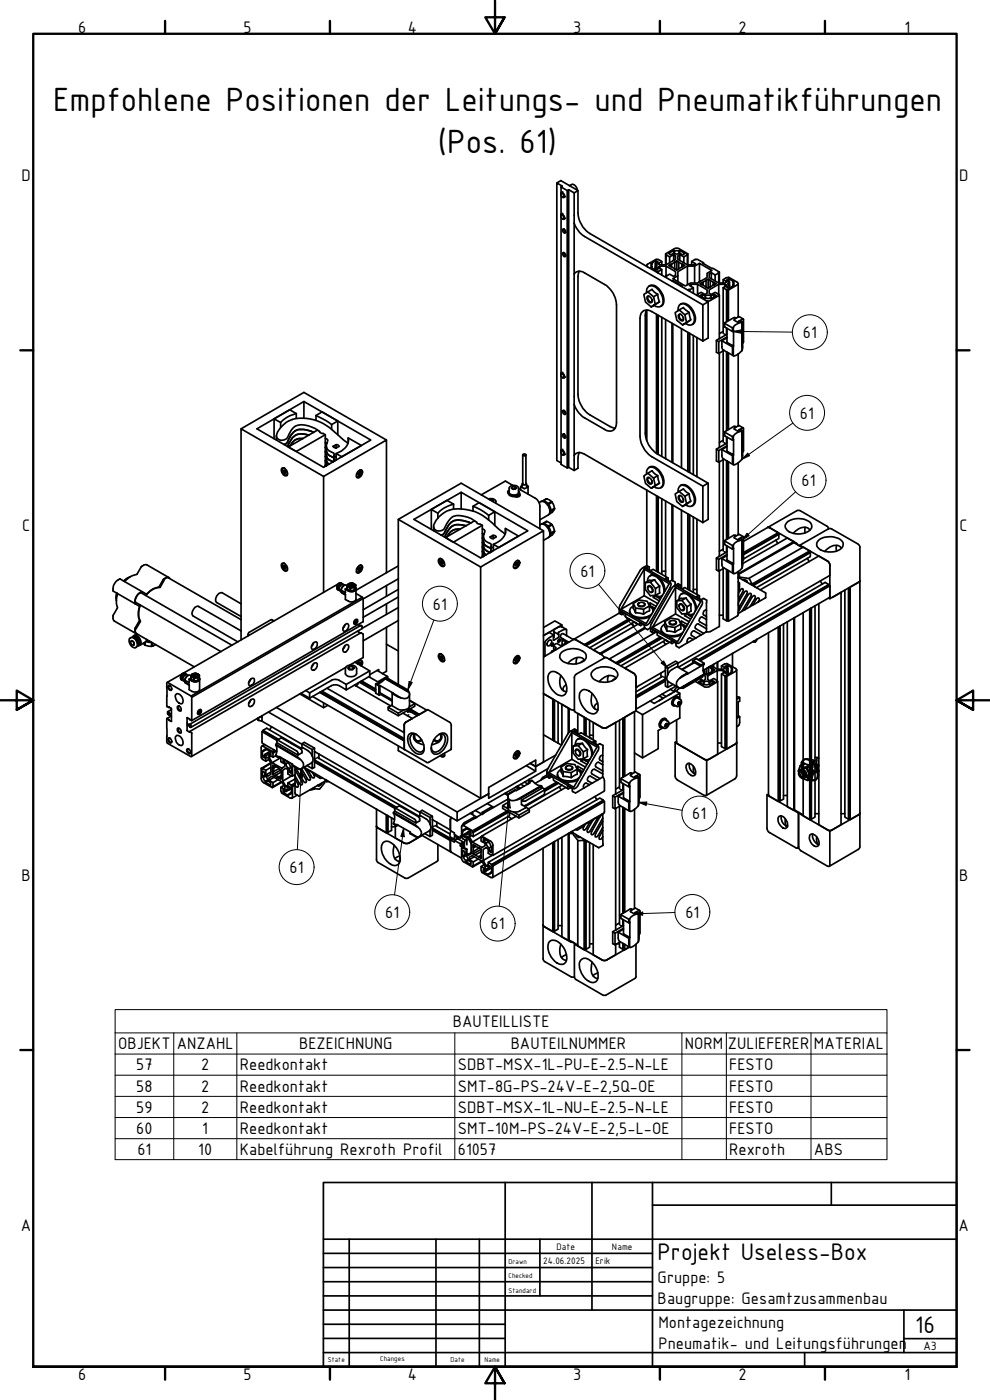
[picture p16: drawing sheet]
<svg xmlns="http://www.w3.org/2000/svg" width="297mm" height="420mm" viewBox="0 0 297 420" stroke-linecap="round" stroke-linejoin="round" font-family="sans-serif">
<defs><g id="words">
<g font-size="10.9">
<text x="15.9" y="33.4">Empfohlene Positionen der Leitungs- und Pneumatikführungen</text>
<text x="131.4" y="45.9">(Pos. 61)</text>
</g>
<g font-size="7.7">
<text x="197.3" y="378.2">Projekt Useless-Box</text>
<text x="274.6" y="400">16</text>
</g>
<g font-size="5.4">
<text x="23.5" y="9.8">6</text>
<text x="73" y="9.8">5</text>
<text x="122.4" y="9.8">4</text>
<text x="172" y="9.8">3</text>
<text x="221.6" y="9.8">2</text>
<text x="271.4" y="9.8">1</text>
<text x="6.5" y="54.4">D</text>
<text x="287.8" y="54.4">D</text>
<text x="240.9" y="101.5">61</text>
<text x="240" y="125.6">61</text>
<text x="240.5" y="145.8">61</text>
<text x="6.6" y="159.4">C</text>
<text x="287.9" y="159.4">C</text>
<text x="174.2" y="173.1">61</text>
<text x="129.9" y="182.9">61</text>
<text x="207.7" y="245.9">61</text>
<text x="86.9" y="262">61</text>
<text x="6.5" y="264.4">B</text>
<text x="287.8" y="264.4">B</text>
<text x="115.6" y="275.5">61</text>
<text x="205.7" y="275.4">61</text>
<text x="147.2" y="278.9">61</text>
<text x="135.8" y="308.2">BAUTEILLISTE</text>
<text x="35.5" y="314.9">OBJEKT</text>
<text x="53" y="314.9">ANZAHL</text>
<text x="89.8" y="314.9">BEZEICHNUNG</text>
<text x="153.2" y="314.9">BAUTEILNUMMER</text>
<text x="205.5" y="314.9">NORM</text>
<text x="218.4" y="314.9">ZULIEFERER</text>
<text x="244.2" y="314.9">MATERIAL</text>
<text x="40.9" y="321.2">57</text>
<text x="60.4" y="321.2">2</text>
<text x="71.9" y="321.2">Reedkontakt</text>
<text x="137.4" y="321.2">SDBT-MSX-1L-PU-E-2.5-N-LE</text>
<text x="218.8" y="321.2">FESTO</text>
<text x="40.9" y="327.6">58</text>
<text x="60.4" y="327.6">2</text>
<text x="71.9" y="327.6">Reedkontakt</text>
<text x="137.4" y="327.6">SMT-8G-PS-24V-E-2,5Q-OE</text>
<text x="218.8" y="327.6">FESTO</text>
<text x="40.9" y="333.9">59</text>
<text x="60.4" y="333.9">2</text>
<text x="71.9" y="333.9">Reedkontakt</text>
<text x="137.4" y="333.9">SDBT-MSX-1L-NU-E-2.5-N-LE</text>
<text x="218.8" y="333.9">FESTO</text>
<text x="40.9" y="340.3">60</text>
<text x="60.7" y="340.3">1</text>
<text x="71.9" y="340.3">Reedkontakt</text>
<text x="137.4" y="340.3">SMT-10M-PS-24V-E-2,5-L-OE</text>
<text x="218.8" y="340.3">FESTO</text>
<text x="41.3" y="346.6">61</text>
<text x="59.5" y="346.6">10</text>
<text x="71.9" y="346.6">Kabelführung Rexroth Profil</text>
<text x="137.4" y="346.6">61057</text>
<text x="218.8" y="346.6">Rexroth</text>
<text x="244.2" y="346.6">ABS</text>
<text x="6.3" y="369.4">A</text>
<text x="287.6" y="369.4">A</text>
<text x="197.3" y="385.2">Gruppe: 5</text>
<text x="197.3" y="391.4">Baugruppe: Gesamtzusammenbau</text>
<text x="197.5" y="398.5">Montagezeichnung</text>
<text x="197.5" y="404.7">Pneumatik- und Leitungsführungen</text>
<text x="23.5" y="414.1">6</text>
<text x="73" y="414.1">5</text>
<text x="122.4" y="414.1">4</text>
<text x="172" y="414.1">3</text>
<text x="221.6" y="414.1">2</text>
<text x="271.4" y="414.1">1</text>
</g>
<text font-size="3.9" x="277.1" y="405.1">A3</text>
<g font-size="3">
<text x="167" y="375.1">Date</text>
<text x="183.6" y="375.1">Name</text>
<text x="163" y="379.4">24.06.2025</text>
<text x="178.6" y="379.4">Erik</text>
</g>
<g font-size="2.3">
<text x="152.6" y="379.4">Drawn</text>
<text x="152.6" y="383.6">Checked</text>
<text x="152.6" y="387.9">Standard</text>
<text x="98.4" y="408.8">State</text>
<text x="114.1" y="408.5">Changes</text>
<text x="135.2" y="408.8">Date</text>
<text x="145.4" y="408.8">Name</text>
</g>
</g></defs>
<!-- layer: Sichtbar (ISO) -->
<g fill="none" stroke="#000" stroke-width=".51">
<path d="M167.1 54.9l1.2-.7 5.1 3v6.7a8.2 8.2 0 0 0 3.6 6.2l35.5 20.5-1.6 .9M168.3 58.3v-.3a.78 .78 0 0 1 .9 .3 .78 .78 0 0 1-.2 1l-.3-.1M168.3 58.1a.67 .67 0 0 1 .8 .3 .67 .67 0 0 1-.2 .8l-.5-.4zM168.3 56.1l.4-.2-1.6-1v83.3l1.2 .7M168.3 56.1v1.8M168.3 58.7v5.7M168.3 56.1l1.9 1.1M168.8 57.6l-.4 .2M169.7 59l-.5 .2M170.6 56.9l1.7 1v83.3l-1.7-.9M170.6 56.9l-.4 .3v83.2l.4-.1M170.6 56.9v83.4"/>
<path d="M170.8 55.7a1.43 1.43 0 0 1 1.7-.1 1.43 1.43 0 0 1 .7 1.5M173.4 57.2l-1.1 .7M168.3 64.8v-.3a.78 .78 0 0 1 .9 .3 .78 .78 0 0 1-.2 1l-.3-.2M168.3 64.6a.64 .64 0 0 1 .7 .3 .64 .64 0 0 1-.1 .8l-.5-.4zM168.3 65.2v46.9M168.8 68.9a.67 .67 0 0 1 .8 .2 .67 .67 0 0 1-.1 .9l-.5-.4zM168.8 64.1l-.4 .2M168.9 75.9a.75 .75 0 0 1 .7 .4 .75 .75 0 0 1-.1 .8l-.5-.4-.2-.5zM169.2 75.8v.5l.5 .5M169.2 68.7v.5l.5 .5M169.7 65.5l-.5 .3M172.3 67l1.5 2.6 1.6 1.4 35.5 20.5"/>
<path d="M194.1 79.7v.2M195.6 79.3l-.3 .3 .3 .5-.3 .1 1.5 .9 .7-.4-.9-.5v.8M195.6 79.3v1.1M196.6 79.2l.5 .4-.1 .3-.4 .3zM196.8 79.1v-.8l-1.5 .9 .3 .1M196.8 78.3l.7 .4-.9 .5M198 79.9l-.6 .3 1.2 .7M198.6 79.5v-1l-1.6-.7-2.9 1.6v.4l.2 .3M199.7 76.2l2.9-1.7h.9l2.9 1.7v3.3M199.8 79.9h-1.8v.7M199.8 76.5l.2-.1-.3-.2v3.3M200.9 77.1l-1.1-.6v3"/>
<path d="M201.3 79.3l-.7 .4 .9 .4M201.5 79.4l-.2-.1v.8M201.5 79.4v.7M202.1 78.1v-1.7l.6 .4v1l-2.9 1.7h-1.8l-.6-.3 1.2-.7M202.1 76.4l-1.2 .7v1.7M202.1 75.2l-1.5 .9 .7 .4 .9-.5 .2 .1M202.4 76.1h1.3M202.4 75.4h1.3M202.4 75.4l-.3-.2v.8M202.4 75.4v.7M202.4 78.8v2M202.4 78.8l-.9 .6"/>
<path d="M203.1 78.3l-.7 .5M203.6 78.8l1 .6M203.6 78.8l-.5-.5v2.8M203.6 78.8v2M203.7 75.4l.3-.2v.8M203.7 75.4v.7M204 76.4l-.6 .4v1l2.8 1.7h1.9l.6-.3-1.2-.7v1M204 75.2l1.5 .9-.7 .4-.8-.5-.3 .1M204.6 79.4l.2-.1v.8M204.6 79.4v.7M204.8 79.3l.7 .4-.9 .4M205.2 77.1l-1.2-.7v1.7"/>
<path d="M206.2 76.5l-1 .6v1.7M206.2 79.9l-2.8 1.6v3M206.4 76.2l-.3 .2 .1 .1v3M207.5 78.5l1.6-.7 2 1v.4M209.9 79l-1.5 .9M211.1 78.8l-.3 .2 5 2.6v3.3M172.3 82.3a2.05 2.05 0 0 1 3.1-.4l6 3.5a7.5 7.5 0 0 1 3.6 6.1v35.4a2.16 2.16 0 0 1-1.1 2.3 2.16 2.16 0 0 1-2.5-.3l-6.6-3.8-1.4-1.6-1.1-2.1M173.8 81.4l-.4 1.6v35.4a8.2 8.2 0 0 0 3.6 6.1l6 3.5 1.6 .5M194 87.8a1.6 1.6 0 0 1 .6-1.8 1.6 1.6 0 0 1 1.9 .1 5.2 5.2 0 0 1 2.3 5.1l-.2 .4a1.66 1.66 0 0 1-2.4 0M194 93.1l-.4 1.6v35.3a7.7 7.7 0 0 0 3.6 6.2l15.3 8.8-1.6 .9M194.1 93.1v39.1M194.2 89l.2-.1a1.18 1.18 0 0 1 1.1 .7 1.18 1.18 0 0 1-.2 1.2 1.45 1.45 0 0 1-1.1-1.8z"/>
<path d="M194.4 87.6l1.7 1.5M194.4 88.9v.2M194.6 88.9a1.05 1.05 0 0 0 0 1.1 1.05 1.05 0 0 0 1 .5M194.7 85.9a2.32 2.32 0 0 1 3.2 1.1 4.2 4.2 0 0 1 .9 4.5l-.6 .4M195.3 90.7h.2M196.6 91.3l-1.2 .8 1.4-.8a1.04 1.04 0 0 0 .9-.7 1.04 1.04 0 0 0-.2-1.1l-.1-.6a.7 .7 0 0 0-.6-.9l-1.2-1.2-2.4 1.6 .5 2.3 1.7 1.4M197 81.6l.3-.2v.4M197 94.3v41.8M197.3 81.4l.2 .6M197.3 94.5v41.7M197.4 88.3l-1.3 .8 .5 2.2 1.3-.7M197.5 81.5l1.1-.6v1.6"/>
<path d="M197.5 94.7v41.7M198.6 95.2v41.7M199.7 95.9v41.7M199.8 82.9l1.1-.6 1.2 .7 .6-.4v-1.1l-2.9-1.6v3.2v-.2l.2 .1-.3 .2M201.5 80.1l1.6 1 1.5-1M201.6 84.3l.3-.1v.2M201.6 97v41.7M201.9 84.2l2.8 1.6-.2 .2M201.9 97.1v41.8M203.4 82.8l-1.5 .8 3.7 2.2 1.5-.9h2.2l2.9-1.6v-1.3l1.4-.8-3.7-2.2v5.6M203.5 93.3a1.54 1.54 0 0 1 .5-1.9 1.54 1.54 0 0 1 1.9 .1 4.7 4.7 0 0 1 2.1 5.6 1.6 1.6 0 0 1-2.3 0M203.8 94.3a1.2 1.2 0 0 1 1.1 .7 1.2 1.2 0 0 1-.2 1.3 1.36 1.36 0 0 1-.9-2z"/>
<path d="M203.8 93l1.7 1.5M203.8 94.4v.1M204.1 94.3a1.04 1.04 0 0 0-.1 1.2 1.04 1.04 0 0 0 1 .5M204.2 91.4a2.38 2.38 0 0 1 3.2 1 4.2 4.2 0 0 1 .8 4.6l-.6 .4M204.5 98.7v41.7M204.7 96.1h.2M206 96.8l-1.2 .7 1.4-.7a1.15 1.15 0 0 0 .7-1.9l-.1-.5a2.07 2.07 0 0 0-1.4-1.6l-.4-.5-2.4 1.5 .5 2.3 1.7 1.4M206.4 87l.4-.2v.5M206.4 99.7v41.8M206.8 93.8l-1.3 .7 .5 2.3 1.3-.8M206.8 86.8l.1 .6M206.8 100v41.7"/>
<path d="M206.9 87l1.1-.7v1.7M207.4 85.3l-.6 .3 1.2 .7M208.4 84.9v-5h-2.2v5.5M209.3 88.3l1.1-.6 1.1 .7 .7-.3v-1.1l-2.9-1.7v3.3v-.3l.2 .1-.4 .2M209.3 85.3h-1.9v.7M210.7 88.3l-.7 .5 1.5 .8 .3-.1h1.3l.3 .1 1.5-.8-.7-.5v.8M210.7 84.8l-.7 .3 .9 .3M210.9 91.5v10.8M210.9 85.4l1.6 1.1 1.5-1.1M210.9 84.8h-.2v.7M210.9 84.8v.6M211.6 88.8l-.9-.5v.8"/>
<path d="M211.8 90.1l1.1 .2 2.9-1.7v13M211.8 84.2v2M211.8 84.2l-.9 .6M212.5 90.6v10.9l-1.6 .8M212.5 83.7l-.7 .5M213.1 84.2l.9 .6M213.1 84.2v2M213.1 84.2l-.6-.5v2.8M213.4 88.8l-.8-.2-.8 .1-.2 .1v.8M213.4 81.8l-.6 .4v1.1l2.8 1.6h2l.5-.3-1.1-.7v1M214 85.4l.9-.3-.7-.3v.7M214 84.8v.6"/>
<path d="M214 84.8h.2M214.2 88.3l-.8 .5v.8M214.6 82.5l-1.2-.7v1.8M215.6 82l-1 .5v1.8M215.6 85.3l-2.8 1.7v1.1l.6 .3 1.2-.7 1 .6v.3v-3.3h2M215.6 88.3l-.1 .1 .3 .2M215.8 81.6l-.3 .2 .1 .2v2.9M217 83.9l1.6-.7 2.9 1.8-.1 .4-2.8 1.6M217 86.3l1 .7M217 86.3v13.8M217 99.5l-1.2 .6M217.4 96.9l.2 1.3 2.2 1.3 .3-.3v4.7l-2-1.2v-4.2"/>
<path d="M217.6 86v-.7l.5 .3-1.1 .7M218 87v9.6M218 98.5v1.9M218.2 86.8l.4 .2M218.2 86.8v9.6M218.2 86.8l-.2 .2M218.6 87v9.2M218.7 83.7l-.7 .4 .9 .5v1l-.9 .5 .7 .4 1.6-.9-.3-.1 .2-.3-.2-.4M218.7 84.5v-.8l1.6 .9-.3 .2M218.9 84.6l-.5 .5 .5 .5v.9M220 84.8v1M220 98.3l-.2 .1v1.1"/>
<path d="M220 98.3v1.1M220.9 95.5l-.6-.2-2.8 1.6 2.3 1.5M221.4 96.8l.3-.4 1.3-.7 .1 7-.3 .3M221.5 85.1v10M222.6 96.8l.2-.2v7.8l-.2 .8zM222.6 96.8l-2.1 .8-.5 .7M222.8 96.6l-.6-.3-.8 .5M223 95.7l-1.3-.7-1.4 .9v.2l1.1 .7M168.3 112.5v-.4a.78 .78 0 0 1 .9 .4 .78 .78 0 0 1-.2 1l-.3-.2M168.3 112.2a.74 .74 0 0 1 .8 .3 .74 .74 0 0 1-.1 .8h-.3l-.4-.4zM168.3 112.8v22.4M168.8 111.7l-.4 .2"/>
<path d="M169.7 113.1l-.5 .3M206.9 100.1v41.7M208 100.7v41.7M209.1 101.3v41.7M210.9 102.3l-15.3-8.8a2.17 2.17 0 0 0-2.5-.2 2.17 2.17 0 0 0-1.1 2.2v35.4a8.2 8.2 0 0 0 3.6 6.2l15.3 8.8v10.9M214.9 102.2l.7 .3M215.8 106v28.3M215.8 101.6h.1M216.6 102.3l3.2 1.8 .3-.2M217 105.3v27.4M217.3 100.2l.5 .3M218 105.6v23.6"/>
<path d="M218.1 101.4l-1.5 .9v2.1l.4 .7 3.1 1.7M218.1 101.1l-2.5 1.4v3.6l1.6-1M218.1 100.3l-3.2 1.9v3.5l.7 .4M218.2 105.7v23.4M218.6 105.9v23M219.8 104.1v1.8l.2 .8M220 104v2.7M221.5 106.2v21.6M222.6 105.2l-1.6 1.4a.57 .57 0 0 1-1 .1M72.3 128.7l18.9-10.9 24.8 14.3M82.9 130.8v1.3M84.2 128.3v-1.5l-2-1.1v6"/>
<path d="M88.9 124.1l-2.7 1.1-2 1.6M88.9 124.1l-2-1.1-4.7 2.7M88.9 124.1v1.5M90.9 131.6h-.4a3.5 3.5 0 0 0-3.5 2.2M91.2 120.5l20.1 11.6-14.2 8.2-20-11.6 14.1-8.2v5M92.6 130.6a4.2 4.2 0 0 0-5.9 2.3l-.4 1.1M94.1 129.8l-1.8-.7a4.1 4.1 0 0 0-5.7 2.7l-.4 1-1 .6M94.8 126.2v-1.5l1.8-1.1 4.7 2.7v4.2M94.8 124.7l3 1.5 1.7 1.2M95.3 129.1a6.9 6.9 0 0 0-6.9-1l-1 1-.7 1.2a1.95 1.95 0 0 1-1.6 1.8 1.95 1.95 0 0 1-2.2-1.3 7.7 7.7 0 0 1 9.1-5.2 15 15 0 0 1 9.3 4.9l3.1 2.6M95.9 129.5l.2 .3 1.5 .7v9.4M95.9 129.6l-.7-.5-8.7 5.1 2.4 1.3 8.7-5"/>
<path d="M97.6 132.9l.4 .2M97.6 131.6l.7 .4a3.2 3.2 0 0 0 .1 2.9l1.8 1.2a.72 .72 0 0 0 .6 1M97.6 139.7l.3 .1M97.6 138.3l.3 .2M97.6 136.9l.3 .2M97.6 135.6l.3 .1M97.6 134.3l.3 .1M97.9 138l.2 .7 .6 .6M97.9 138v1.7M97.9 136.6a2.32 2.32 0 0 0 2 2M97.9 135.2a2.64 2.64 0 0 0 2.2 2.1l.1 .2M97.9 133.9v4.1"/>
<path d="M99.9 134l.9-.5v1zM100.2 138l.2 .3M100.2 136.7v1.8M100.8 133.5h.5l.4 .5-.9 .5M101.3 126.3l-1.8 1.1v1.5M104.5 132.8v-1.4l4 2.3-5.9 3.4-1.8-1v2M104.5 131.4a3.9 3.9 0 0 1-2.8 4.3l-.9 .4M156.8 136.4l.7-.2 .3 .4-.6 .2zM156.8 136.5v8.8l.3 .2h.5l.2-.2v-8.8M168.3 135.6v-.4a.78 .78 0 0 1 .9 .4 .78 .78 0 0 1-.2 1l-.3-.2M168.3 135.4a.71 .71 0 0 1 .7 .3 .71 .71 0 0 1 0 .7l-.5-.2zM168.3 135.9v3.5l1.9 1"/>
<path d="M168.8 130.4a.61 .61 0 0 1 .8 .3 .61 .61 0 0 1-.2 .8l-.4-.3zM168.8 134.9l-.4 .2M168.9 123.2a.77 .77 0 0 1 .6 1.2l-.5-.3-.2-.6zM169.2 130.3v.4l.5 .5M169.2 123.2v.4l.5 .5M169.7 136.3l-.5 .2M172.3 136.7a2.05 2.05 0 0 1 3.1-.4l35.5 20.5M173.8 135.8l-.4 1.7v3l-1.1 .7M214.9 134.8l.7 .4M215.8 138.7v28.3M215.8 134.2l.1 .1M216.6 134.9l3.2 1.9 .3-.3"/>
<path d="M217 138v27.3M217 132.1l-1.2 .7M217.3 132.9l.5 .3M217.4 129.6l.2 1.3 2.2 1.2 .3-.2v4.6l-2-1.1v-4.2M218 131.1v1.9M218 138.3v23.6M218.1 134l-1.5 .9v2.1l.4 .7 3.1 1.8M218.1 133.8l-2.5 1.4v3.5l1.6-.9M218.1 132.9l-3.2 1.9v3.5l.7 .4M218.2 138.3v23.5M218.6 138.6v23M219.8 136.8v1.7l.2 .9"/>
<path d="M220 130.9l-.2 .1v1.1M220 130.9v1.1M220 136.6v2.8M220.9 128.1l-.6-.2-2.8 1.7 2.3 1.4M221.4 129.5l.3-.5 1.2-.6 .2 .1v6.8l-.3 .4M221.5 138.9v21.5M222.6 129.4l.2-.1v7.8l-.2 .7zM222.6 137.8a2.8 2.8 0 0 1-2.6 1.6M222.6 129.4l-1.6 .6-1 .9M222.8 129.3l-.6-.4-.8 .6M223 128.4l-1.3-.7-1.3 .7-.1 .4 1.1 .7M84.6 140.5a1.44 1.44 0 0 1 1.4 .7 1.44 1.44 0 0 1-.1 1.6 1.63 1.63 0 0 1-1.3-2.3z"/>
<path d="M85.1 141.1h.3l.4 .4v.5h-.4zM85.1 140.4a1.17 1.17 0 0 0-.2 1.5 1.17 1.17 0 0 0 1.3 .5M85.5 141.3l-.4 .3M85.5 141.3l.3 .3M85.8 141.8l-.4 .2M97.1 143l18.9-10.9v39.8M97.1 143l-24.8-14.3v63.4M97.1 143v34.8M107.5 142l-.1 .3 .5 .2M107.6 141.3l.5-.3a.79 .79 0 0 1 .7 .6 .79 .79 0 0 1-.2 .8l-.5 .6a.75 .75 0 0 1-1 .3l-.2-.9zM107.6 141.9l.1-.1 .4 .2M107.6 141.8l.4-.2 .1 .4-.2 .5-.4 .2-.1-.4z"/>
<path d="M108.1 141a1.21 1.21 0 0 1 .2 1.5 1.21 1.21 0 0 1-1.4 .5M119.5 155.9l24.7 14.3M130.1 158v1.3M131.4 155.6v-1.6l-2-1.1v6M136.1 151.3l-2.8 1.1-1.9 1.6M136.1 151.3l-2-1.1-4.7 2.7M136.1 151.3v1.5M138 158.9a3.4 3.4 0 0 0-3.8 2.2M138.4 147.7l20 11.6-14.2 8.1-20-11.5 14.2-8.2v5.1M139.8 157.8l-.7-.2a4.1 4.1 0 0 0-5.4 2.9l-.3 .7M141.2 157l-1.7-.6a4 4 0 0 0-5.5 2.1l-.8 1.6-.8 .5M141.9 153.4v-1.5l1.9-1 4.7 2.7v4.1"/>
<path d="M141.9 151.9l2.1 1 2.6 1.8M142.4 156.3a8.4 8.4 0 0 0-6.3-1.4 7.7 7.7 0 0 0-2.9 3.9 1.74 1.74 0 0 1-2.5 .2 1.74 1.74 0 0 1 0-2.6 8.4 8.4 0 0 1 9.3-3.4 15.6 15.6 0 0 1 9.2 5.3l2.3 2M143 156.7l.2 .4 1.5 .5v9.6M143 156.8l-.6-.5-8.7 5 2.3 1.4 8.7-5.1M144.7 158.7l.8 .5a3.5 3.5 0 0 0 0 3l1.8 1.1a.69 .69 0 0 0 .1 .7 .69 .69 0 0 0 .6 .3M146.6 149.8a1.64 1.64 0 0 1 2.2 .7v.5M147 150h.6l.5 .3-.1 .2M147.6 150v.3M148.5 153.6l-1.9 1.1v1.4M151.6 158.6a4.1 4.1 0 0 1-2.8 4.4l-.8 .4M152.5 147.8a1.8 1.8 0 0 0 3.1 .7l.2-.7M152.8 147.1l-.5 .5 .2 .4"/>
<path d="M152.8 147.3l-.2 .2a1.37 1.37 0 0 0 2 1.2l.8-.3a.64 .64 0 0 0 .4-.5 .64 .64 0 0 0-.2-.6M152.9 146.2a1.71 1.71 0 0 1 2.7 .3v1.3a1.65 1.65 0 0 1-2.8 0zM153.7 146.1l.8-.1 .4 .3-.2 .5-.8 .1-.5-.4zM153.7 146.1v.6M153.9 145.7l-2.3-1.3-7.2 4.1M154.5 146.7l-.7 .1M154.5 146.7l.1 .1M154.5 146v.7M155 148.9v.2M155.3 149.1h.1M155.4 148.7l.4 .2M155.6 146.7l5.3 3 .8 1.1 .3 .8v7.1"/>
<path d="M155.6 148.8l.1 .2M155.8 148.1l.2 .2a1.05 1.05 0 0 1-1.7 .7M156.2 146v1M156.7 145.6l-.5 .4 1.1 .7 1.1-.7M156.8 145l-.1 1M157.8 145l.2 1M158 145.7l.4 .3M158.4 146v2.3M161.7 150.9a1.85 1.85 0 0 1 2.8 1l.5 1.4-.3 1-2.7 1.7M162 157.5a1.93 1.93 0 0 1 2.5 1.2l.4 .9v1.3l-1.8 1.3M163.1 159.3l-24.7-14.3-18.9 10.9v49.5M164.1 149.7l-1.1 .6 1.4 .8 1.1-.6"/>
<path d="M164.1 149.7l-1.6 .8M164.1 149.7l1.4 .8M164.1 156.5l-1.1 .6h.4l1 .8 1.1-.6M164.1 156.5l-1.6 .8M164.1 156.5l1.4 .8M165.5 150.5l.2 .2M165.5 157.3l.2 .2M165.7 150.7l-1.1 .7 .7 1.7 1.1-.5M165.7 150.7l.7 1.9M165.7 157.5l-1.1 .7 .7 1.7 1.1-.5M165.7 157.5l.7 1.9M166.4 152.8l-1.1 .6-.2 .7-.3 .2"/>
<path d="M166.4 152.8l-.7 1-.7 .3M166.4 159.6l-1.1 .6-.2 .7-.3 .2M166.4 159.6l-.7 1-.7 .4M166.4 152.6v.2M166.4 159.4v.2M194 142.3a1.66 1.66 0 0 1 .9-2.1 1.66 1.66 0 0 1 2.1 .7 4.5 4.5 0 0 1 1.6 5.1 1.66 1.66 0 0 1-2.4 0M194.1 147v22.8M194.2 143.4a1.11 1.11 0 0 1 1.2 .5 1.11 1.11 0 0 1-.1 1.4 1.39 1.39 0 0 1-1.1-1.9zM194.4 142l1.7 1.5M194.4 143.4v.1M194.6 143.3a1.08 1.08 0 0 0 0 1.2 1.08 1.08 0 0 0 1 .5M194.7 140.3a2.32 2.32 0 0 1 3.2 1.1 4.2 4.2 0 0 1 .9 4.6l-.6 .4"/>
<path d="M195.3 145.1h.2M196.6 145.7l-1.2 .8 1.4-.8a1.04 1.04 0 0 0 .9-.6 1.04 1.04 0 0 0-.2-1.2l-.1-.5a.7 .7 0 0 0-.6-1l-1.2-1.1-2.4 1.6 .5 2.2 1.7 1.4M197 148.8v22.6M197.3 148.9v22.7M197.4 142.7l-1.3 .8 .5 2.2 1.3-.7M197.5 149.1v22.6M198.6 149.7l-.1 22.6M199.7 150.3v22.7M201.6 151.4v22.7M201.9 151.6v22.7M203.5 147.7a1.56 1.56 0 0 1 .5-1.8 1.56 1.56 0 0 1 1.9 .1 4.7 4.7 0 0 1 2.1 5.5 1.6 1.6 0 0 1-2.3 0M203.6 148.9l.2-.1a1.37 1.37 0 0 1 1.1 1.9 1.27 1.27 0 0 1-1.3-1.8z"/>
<path d="M203.8 147.5l1.7 1.4M203.8 148.8v.1M204.1 148.7a1.04 1.04 0 0 0-.1 1.2 1.04 1.04 0 0 0 1 .5M204.2 145.8l.2-.2a2.99 2.99 0 0 1 3.4 1.8 3.3 3.3 0 0 1 .2 4.3l-.4 .1M204.5 153.1v23.5M204.7 150.5h.2M206 151.2l-1.2 .8 1.4-.8a1.08 1.08 0 0 0 .9-.7 1.08 1.08 0 0 0-.2-1.1l-.1-.6a.7 .7 0 0 0-.6-.9l-1.2-1.2-2.4 1.6 .5 2.2 1.7 1.5M206.4 154.2v22.7M206.8 148.2l-1.3 .7 .5 2.3 1.3-.8M206.8 154.4v22.7M206.9 154.5v22.7M208 155.1v22.7"/>
<path d="M209.1 155.8v22.7M212.5 145v10.9l-1.6 .9M230.4 158.3h.5M230.9 158.3l8 4.7 .5 .6M230.9 158.3l2.6 1.6M233.5 159.9v.4l-10.4 6M233.5 159.9l-10.4 5.9M236 156.9a5.5 5.5 0 0 1 7.3 .2 2.11 2.11 0 0 1-1.9 2.9 5 5 0 0 1-5.7-1.5 1.29 1.29 0 0 1 .3-1.6zM240 153.3h-.9l-16 9.2M240.1 153.3l8 4.6M241.6 158.2v1.7M243.1 159a2.95 2.95 0 0 0-4.5 .5l-.6 .6"/>
<path d="M248.1 157.9l.5 .8M34.9 179.6l.2-1.6-.2 2.3M35.2 178.1a9.8 9.8 0 0 0 0 4.4l-1.3 2.3v1l.3 .5 6.8 3.9M39.1 173.1l-1 .5-1 .8 1.3-.9M42.7 177.6a3.2 3.2 0 0 0-2.1 3.6M49.7 173.5l.8-.2 .4 .3M49.7 173.5l-.7 .3-1.2 2.3a7.9 7.9 0 0 0-3.9 2.2l-7.8-4.5a3.2 3.2 0 0 0-2.1 3.6l7.8 4.5a9.8 9.8 0 0 0 0 4.5l-1.2 2a1.31 1.31 0 0 0 .7 2M49.7 173.5l-1.6 2.8a5.7 5.7 0 0 0-4.3 2.4M49.7 173.5l.7-.2 21.9 12.7M50.7 173.3l-6.8-3.8-1.5 .5-1.3 2.3a7.9 7.9 0 0 0-3.8 2.2M84.6 169.1a1.39 1.39 0 0 1 1.4 .7 1.39 1.39 0 0 1-.1 1.6 1.6 1.6 0 0 1-1.3-2.3zM85.1 169.7h.3l.4 .4v.5h-.4z"/>
<path d="M85.1 169a1.21 1.21 0 0 0-.2 1.5 1.21 1.21 0 0 0 1.3 .5M85.5 169.8l-.4 .4M85.5 169.9l.3 .3M85.8 170.4l-.4 .2M101.6 175.2l-46.5 26.8M101.8 177.1a1.26 1.26 0 0 1 .9-1.7l-.1-.3a1.26 1.26 0 0 0-1.1 .7 1.26 1.26 0 0 0 .1 1.3h.2M102 174.9l-.6 .5M102.3 177.6l.3 .4 1 .5M102.3 177.1v.5M102.6 175.1a1.12 1.12 0 0 0-1.4 .6 1.12 1.12 0 0 0 .3 1.4M103.2 175.7l-.5 .5-.4 1.1M103.2 175.7h.1"/>
<path d="M103.4 175.6a1.07 1.07 0 0 0-1.5 .4 1.07 1.07 0 0 0 .4 1.5M103.6 176.8v1l-1.3-.7M103.6 176.8h.1M104.1 176.6a1.37 1.37 0 0 0 1.3 .9 1.37 1.37 0 0 0 1.3-.9M104.1 176.4l-.5 .4M104.2 175.7a1.37 1.37 0 0 0-1.9 1.4M104.2 176.8l.8 .5M104.2 176.4v.3M104.2 176l.8 .5M104.2 175.9v.9M104.6 175.3a1.23 1.23 0 0 1 2 .5 1.29 1.29 0 0 1-2.3-.1zM104.8 175.5a.7 .7 0 0 0 .7 .6 .7 .7 0 0 0 .7-.6"/>
<path d="M104.8 175.4a.61 .61 0 0 1 .7-.3 .61 .61 0 0 1 .5 .5l-.7 .1zM105 175.2l-.2 .2a.69 .69 0 0 0 .6 .5 .69 .69 0 0 0 .7-.5l-.8-.4-.5 .4a.62 .62 0 0 0 .7 .4 .62 .62 0 0 0 .5-.5l-.1-.1M105 176.5h.2M105 176.5v.8M105.2 175.4l.5 .3M105.2 175.4l.4 .2M105.2 175.4l-.3 .2 .4-.4 .5 .1 .2 .3-.3-.2M105.2 176.5v.8M105.3 175.2l.5 .5M105.3 175.2l.4 .3M105.3 175.2l-.1 .2M105.6 175.7h.1"/>
<path d="M106.3 177.1l-1.1 .2M106.3 176.3l-1.1 .2M106.3 176.3v.8M106.4 176.3h-.1M106.4 176.3v.8M106.7 176.4l-.3 .7M106.7 175.6a1.43 1.43 0 0 0-2.5 .3M106.7 175.6l-.3 .7M106.7 176.6a1.37 1.37 0 0 1-2.2 .7l-.9-.5M106.7 175.6v.8M106.8 176.8v3.1a1.58 1.58 0 0 1-2.3 .5l-.9-.5v-1.5l-1.3-.8M106.8 178.1l1.9 1.1"/>
<path d="M107.5 170.6l-.1 .3 .5 .2M107.6 169.9l.5-.3a.79 .79 0 0 1 .7 .5 .79 .79 0 0 1-.2 .9l-.5 .6a.75 .75 0 0 1-1 .3l-.2-.9zM107.6 170.5l.1-.2 .4 .3M107.6 170.3l.4-.1 .1 .4-.2 .5-.4 .1-.1-.3zM108.1 169.6a1.21 1.21 0 0 1 .2 1.4 1.21 1.21 0 0 1-1.4 .6M109 179.6l-.3-.4-51.4 29.7-7.1-4.1M116 175.7v3.2M119.5 173.7l-10.5 6M119.5 169.8l-12.7 7.3M119.5 176.9l-10.5 6.1M119.5 179.2l-10.5 6.1M131.7 167.7a1.42 1.42 0 0 1 1.5 .7 1.42 1.42 0 0 1-.2 1.6 1.71 1.71 0 0 1-1.3-2.3z"/>
<path d="M132.2 168.3h.4l.3 .9-.3 .1-.4-.5zM132.2 167.6a1.22 1.22 0 0 0-.2 1.5 1.22 1.22 0 0 0 1.4 .6M132.9 168.8l-.2-.4-.5 .4M132.9 169l-.3 .3M144.7 160.1l.5 .2M144.7 166.9l.3 .1M144.7 165.5l.3 .2M144.7 164.2l.3 .1M144.7 162.9l.3 .1M144.7 161.5l.3 .1M145 165.2l.2 .7 .6 .6M145 165.2l.1 1.8"/>
<path d="M145 163.8a2.46 2.46 0 0 0 2.1 2M145 162.5a2.82 2.82 0 0 0 2.3 2.1v.1M145 166.5l.1 .5M145 161.1v4.1M147.3 165.3l.2 .3M147.3 163.9v1.8M148 160.6l.8 .4-.8 .6h-.6l-.3-.5 .9-.5v1M151.6 160.1v-1.5l4 2.3-5.9 3.4-1.7-.9v1.9M154.5 169.5l.5 .2M154.6 169.3v.2M154.7 168.6a.75 .75 0 0 1 1.1-.3 1.66 1.66 0 0 1-1.4 2.3l-.3-.6zM154.7 169.1l.1-.1 .5 .2"/>
<path d="M154.7 169l.5-.2 .1 .4-.3 .5-.4 .1-.1-.3zM155.3 168.2a1.3 1.3 0 0 1 .2 1.4 1.3 1.3 0 0 1-1.3 .7l-.1-.1M192.3 170.9l.7-.6 .5 .1 7.5 4.3 .4 .7-.4 1-6 10.4-1.2 .9-7.7-4.5-.3-.3 .3-1.3zM193.3 170.8l-7 12.1 3.1 1.7M193.3 170.8l3 1.7M193.3 170.8v8M193.6 174.9l1.3-.7 1.5-.2 1.1 1.4a1.89 1.89 0 0 1 .4 2.1v.5l-1.2 .7-1.6 .1-1.5-1.9zM194.1 169.7l.7 .5v.8M194.1 169.7l-1.3 .8M194.3 174.5a1.58 1.58 0 0 1 .9-1.8 1.58 1.58 0 0 1 1.9 .5 5.4 5.4 0 0 1 2 4.9M194.4 176.1l.2-.3a1.37 1.37 0 0 1 1.2 1.9l-.5 .1M194.4 176v.2"/>
<path d="M194.5 176a1.06 1.06 0 0 1 1.1 .6 1.06 1.06 0 0 1-.2 1.2 1.26 1.26 0 0 1-.9-1.8zM194.6 170l-.7 .5 1.4 .7 .7-.3 4.2 2.4-.7 .4 1.4 .8 .7-.4 .3 .2M195 172.8l.6-.3a4 4 0 0 1 3.7 3.2l.2 1.7M195.1 174.7l-1.5 .2M195.3 177.8h.2M196 178.7v.6l1.8 1M196 179.3l.7-.4 1.4 .8M196.4 174l-1.3 .7 1.6 1.9M196.7 178.7a1.53 1.53 0 0 0 2.1 0M197.3 179v.2M197.5 179v.4M197.8 173.4l3 1.8-6.9 12-3.1-1.7"/>
<path d="M197.9 175.9l-1.2 .7v2.1M198.1 179v.9M198.6 171.4h1.1M198.7 178.7l-.2 .2M200.2 173.3l.3 .2v.7M201.9 174.3l.7 .4v1M201.9 176.1l1-.3 7.5 4.4 .4 .4-.4 1.2-5.9 10.4-1 .9-.4-.1-7.6-4.3-.3-.6 .1-.7zM202.2 175.9l1.3-.7 .7 .4v.8M202.7 176.3l-6.9 12 3 1.7M202.7 176.3l3 1.7M202.7 176.3v8M203.7 179.9a1.59 1.59 0 0 1 .9-1.8 1.59 1.59 0 0 1 2 .6 5.2 5.2 0 0 1 1.9 4.9"/>
<path d="M204 175.5l-.7 .4 1.4 .8 .7-.4 4.3 2.4-.8 .5 1.5 .8 .7-.4 .9 .5v3.1M204.4 178.3a2.37 2.37 0 0 1 3.3 1.1l1 1.7 .2 1.8M205.9 179.4l-1.3 .8 1.5 1.9M207.2 178.9l3 1.7-6.9 12-3-1.7M208 176.9h1.1M209.7 178.7l.2 .2v.8M214.9 167.5l.7 .4M215.8 171.3v16.7l-2.6 1.5-1.3 .1M215.8 166.9h.1M216.6 167.6l3.2 1.9 .3-.3M217 170.7v15l1 .6M217 164.8l-1.2 .7"/>
<path d="M217.3 165.6l.5 .2M217.4 162.3l.2 1.2 2.2 1.3 .3-.2v4.6l-2-1.2v-4.1M218 163.8v1.9M218 170.9v15.4M218.1 166.7l-1.5 .9v2.1l.3 .5 3.2 1.9M218.1 166.4l-2.5 1.5v3.5l1.6-.9M218.1 165.6l-3.2 1.9v3.5l.7 .4M218.2 171v15.2M218.6 171.2v15.2M219.8 169.5v1.7l.2 .8M220 163.6l-.2 .1v1.1M220 163.6v1.1"/>
<path d="M220 169.3v2.7M220.9 160.8l-.7-.2-2.7 1.6 2.3 1.5M221.4 162.1l.2-.3 1.2-.7h.3v6.9l-.3 .4M221.5 173.3l.2 .2h-.2M221.5 174.7l.4 .3v2.5M221.5 171.6v12.8l-.1 .4-2.8 1.6M221.9 177.5l-.3 1 .3 .8M221.9 177.5l.5-.7 .3-.2 .2 .2-.1 .9-.9 1.6M221.9 179.3v.9M221.9 173.5v-.5l-.4 .2 .5 .3M222 173.5l.4-.2 2.5 .4 .6 1.3 1 1.1M222 173.5l7.7 4.5v1.4l-2.2 1.3"/>
<path d="M222.6 162.1l.2-.1v7.8l-.2 .7zM222.6 170.5l-.7 .8-1.1 .7-.6 .2-.2-.2M222.6 162.1l-1.6 .5-1 1M222.8 174l1 .1 .2 .6M222.8 162l-.6-.4-.8 .5M223 161.1l-1.3-.7-1.4 .9 1.1 .8M224 174.3l.1 .1M224 174.3l.2 .4M225.1 175.3l.4-.3v.5M232.8 162.1l.6 1M233.5 160.3l.2 .1-10.6 6.1M233.7 160.4v1.2l-10.6 6.1"/>
<path d="M238.2 162.9l2.5 1.4M238.2 162.9l-16.7 9.5 .4 .6M238.2 162.5v.4M238.2 162.5l-16.7 9.7M238.2 162.5l-2-1-13.4 7.6M242.3 167.6l.5 1M243 165.7l.1 .1M243 165.7l-16.9 9.7M243 165.3v.4M243 165.3l-17.3 9.9M243 165.3l-2-1.1-16.3 9.4M243.1 165.8v1.2l-16.2 9.4"/>
<path d="M243.1 165.8l-16.9 9.8M245.4 162.3a5.6 5.6 0 0 1 7.4 .3 2.11 2.11 0 0 1-2 2.9 5.2 5.2 0 0 1-5.7-1.6l-.1-.8zM246.1 174.3l.6 1M248.3 168.4l.4 .4 .3 .9M248.3 168.4l-2.6-1.5-17.6 10.1M248.6 179.5l.4 .2M248.7 175.6l.3 .2M248.7 175.6l-39 22.5M248.7 175.4v.2M249 169.7v10l8.7-5M249 175.8v3.3l-.2 .3-37.9 21.8M249 169.7v3l-45.6 26.4"/>
<path d="M249 175.8l-38.9 22.6M249.7 179.3l2.6-1.5v69.7l-3.1 1.7h-.7l-2.8-1.7v-66.4M251 163.7v1.7M252.5 164.5a2.72 2.72 0 0 0-4 0l-1.1 1M253.5 177.1v68.1l1.1 .7M254.6 176.5v69.4l.2-.2M254.8 176.4v69.3l.3 .3M257.5 163.3l-8.5-4.7-9.2 5.1h.3l8.2 4.7M257.5 163.4l.5 .8v89.9M257.7 174.7l-2.6 1.5v69.8l2.6-1.5M258 174.3l-.3 .4M38.8 191.7a1.17 1.17 0 0 1 1.2-.4 1.17 1.17 0 0 1 .9 1 1.18 1.18 0 0 1 .4 1.3 1.18 1.18 0 0 1-1 .8 2.27 2.27 0 0 1-1.5-2.7z"/>
<path d="M39.4 192.3a.89 .89 0 0 1 .7 1.4 .89 .89 0 0 1-.7-1.4zM39.5 192.4a.76 .76 0 0 1 .6 1.1M39.6 191.3a1.08 1.08 0 0 1 1.2-.2 1.08 1.08 0 0 1 .7 .9l.3 .8a.8 .8 0 0 1-.7 1.1M39.9 191.1a1.55 1.55 0 0 1 2.2 1.3l.1 .4a.87 .87 0 0 1-.7 1M40 191.4a1.43 1.43 0 0 1 1.3 2.1M40.1 190.9a1.42 1.42 0 0 1 2.1 1.2l.1 .4a.83 .83 0 0 1-.6 1.2M40.3 191.6l.8 1 .1 .6M41 190.3l-.7 .4M42.1 181.6a6 6 0 0 0 0 4.9l-1.5 2.5v.5l.4 .7 17.3 9.9M43.1 193l.3 .5M43.4 193.5l.2 .2M43.4 192.8v.7"/>
<path d="M43.6 193.7l1.9 .3M43.6 192.8v.9M43.8 192.6l1.6 .2M43.9 192.3l.9 .1M44.1 191.9l-.5 .8-1.6 1M45.5 192.8v1.2M45.8 193.9l-.3 .1M45.8 193v.9M46.7 193.5l-.9 .4M69.6 193.7l-27.4-15.9a2.86 2.86 0 0 0-1.6 2.9l25.7 14.9M72.3 181.2l-5.6-3.3a1.94 1.94 0 0 0-1.7 2.9l7.3 4.2M72.3 189.3l-12.7-7.3a1.9 1.9 0 0 0-1.6 2.9l13.4 7.7"/>
<path d="M74.4 190.4v.5M74.8 189.8l-.4 .6M82.2 186.4l-.9-.4-6.6 3.8M93.8 199.5l.8-.6a1.03 1.03 0 0 1 .7 1 1.03 1.03 0 0 1-.7 .9l-.6 .3-.5-.3zM94 193l.9-.4a1.34 1.34 0 0 1 .1 1.6 1.34 1.34 0 0 1-1.4 .6l-.1-.8zM94.1 199.2l-.6 1.1M94.1 192.9l-.6 1.1M103.5 193.7l-.2 .7-.4 .4M103.5 193.8l.3-.2a.59 .59 0 0 1 .7 0 .59 .59 0 0 1 .1 .8l-.6 1-.5 .3a.78 .78 0 0 1-.6-.5 .78 .78 0 0 1 .2-.8zM103.5 187.5l-.6 1.1M103.5 187.5l.5-.3a.89 .89 0 0 1 .7 .7 .89 .89 0 0 1-.4 .9l-.5 .5a.59 .59 0 0 1-.8 0 .59 .59 0 0 1-.1-.8zM104.9 199.6l4.1-2.3v-6.9l-.7-.5-51.4 29.7"/>
<path d="M106.4 186.8l.3 .2M106.5 186.1l.5-.3a.79 .79 0 0 1 .2 1.1 .79 .79 0 0 1-1 .3zM106.5 198.7l4.4 2.6-7 4.1M106.6 186.4l.5-.2-.4 .8h-.3zM106.6 186.4l.5 .2M106.6 186.1l.3-.1a.58 .58 0 0 1 .2 .8 .58 .58 0 0 1-.8 .2zM107.1 186.6l-.4 .4M107.1 186.6v-.4l-.5 .2-.2 .6h.3M107.1 199.1l.5-.6a.75 .75 0 0 1 1.1-.1 .75 .75 0 0 1-.1 1.1l-.1 .4M107.5 199.2l.5-.4 .1 .4-.2 .4M107.5 189.3v.3l.6 .4M107.5 187.4l.6 .4"/>
<path d="M107.6 199.1l.1-.2 .4 .3M108.1 198.2a.94 .94 0 0 1 .1 1.5M116 193.3l3.5 2.1M116 188.3v13.2l-1.3 .7M116 181.2v3.2M119.5 186.2l-10.5 6.1M119.5 182.4l-10.9 6.2M131.7 196.3a1.42 1.42 0 0 1 1.5 .7 1.42 1.42 0 0 1-.2 1.6 1.71 1.71 0 0 1-1.3-2.3zM132.2 196.9h.4l.3 .9h-.3l-.4-.4zM132.2 196.2a1.22 1.22 0 0 0-.2 1.5 1.22 1.22 0 0 0 1.4 .5M132.7 197l-.5 .4M132.7 197.1l.2 .2"/>
<path d="M132.9 197.7l-.3 .1M154.5 198l.5 .3M154.6 197.8v.2M154.7 197.1a.75 .75 0 0 1 1.1-.2 1.63 1.63 0 0 1-1.4 2.3l-.3-.7zM154.7 197.7l.1-.2 .5 .3M154.7 197.6l.5-.1 .1 .3-.7 .7-.1-.4zM155.3 196.8a1.19 1.19 0 0 1 .1 1.5 1.19 1.19 0 0 1-1.3 .5M164.7 192.2l.5-.1a1.03 1.03 0 0 1 .2 1.1 1.03 1.03 0 0 1-.9 .6l-.4-.2v-.5zM165.5 193.2l.4-.2a.48 .48 0 0 1 .1 .6 .48 .48 0 0 1-.6 .2zM165.6 195.4l-.1 .3M165.7 195.4l.2 .1M165.8 193l-.1 .5-.3 .2"/>
<path d="M166.1 195.4l-.3-.1-.4 .5M166.1 190.6l.1 .6M166.1 190.6l-1.7 1.1-.9 .9v4.3M166.1 193.9v.9l.5 .3-.5-.3M166.1 193.9l.5-.6 .6-.2 1.4 .9M166.1 193.9l.7 .4v.8M166.1 191.2h.1M166.2 190.6l-1.4-.8-1.7 1M166.2 189.7v.7l-.1 .1M167.5 190.4l.1-.6 1.4-.8 .9-.1 .1 1.9M167.5 190.4l.1 .8-1.4 .9-.1-.9M167.6 191.9l-.2 .5"/>
<path d="M167.6 191.9h.2a.46 .46 0 0 1 .2 .6 .46 .46 0 0 1-.6 .2v-.4zM167.7 191.9l.3 .1-.1 .4-.3 .2-.2-.2M168.5 195.7a5.4 5.4 0 0 1 7.3 .7l.1 .4a2.12 2.12 0 0 1-1.8 2.1 5.3 5.3 0 0 1-6-1.2l-.1-1.2zM168.6 188.1v-.5l-2.1-1.2-3.4 1.9M168.6 187.6l-5.5 3.1M168.7 192.1l1.2 .7M168.9 191.7l-.2 .2v1.7l.8-.4 .4-.4M169.9 192.8l.1 .3M169.9 188.9l-1.4-.8h-.4l-1.9 .9-.1 .6 1.4 .8M172 191.9l-3-1.7a.83 .83 0 0 0-.7 1.2l2.4 1.4M172.1 191.9h.6M172.1 191.9l-9 5.4"/>
<path d="M172.7 191.9l8 4.7 .6 .9M173.2 197.3l-.3 1.9M175.1 198.4l-.7 .4M175.4 198.2a2.64 2.64 0 0 0-4-.1l-1 1M180 196.1v.1M181.2 197.1l.3 .2M181.5 197.3l.6 .1 8.2 4.8 .5 1M181.5 197.3l-8.7 5.1M185.8 184l.8 .4 .7-.3M185.8 184l-13.7 7.9M185.8 182.6v1.4M186.3 184.3v-.8l1.4 .8v.8l4.3 2.5v-.8l1.4 .8v.8l.2 .2"/>
<path d="M188.7 185.7l-13.4 7.8-2.6-1.6M188.9 183.3a2.4 2.4 0 0 0 2.7 2.3h1.9l1.6-.7M189 185.9l-13.4 7.8M189.2 186l-13.4 7.8M189.6 187l.6 1M190 181.8a1.6 1.6 0 0 0-1.1 1.8 1.6 1.6 0 0 0 1.5 1.4 5.2 5.2 0 0 0 5.2-.7M190 181.1l.7 1.4v1.4M190.2 186.7l.6 .3M190.3 186.7l-13.4 7.7M190.7 182.5l2.4 .4v1.4M191.5 187.3l-13.4 7.8 1.9 1M191.5 181.1l-.1 .2a1.14 1.14 0 0 0 1.1 .8 1.14 1.14 0 0 0 1-.8l-.1-.2"/>
<path d="M191.5 181.1a1.15 1.15 0 0 1 1.9 .3 1.14 1.14 0 0 1-1.9-.1zM191.5 181.1v.1M192.9 187.3l-.7 .4-.2-.1M193.1 182.9l1.8-1.1v1.5l-1.4 .7a.69 .69 0 0 1-1 .1l-1.8-.2-.7-1.4v-1.4l1.8-1 2.4 .3 .7 1.4 .4 .4a1.55 1.55 0 0 1 .6 1.5M193.4 188.4l-13.4 7.7M193.4 181.1v.1M193.6 188.6l-13.4 7.7M194.6 181.2l.5-.2 1.7 1M195.1 181v.8l1.3 .7M195.2 188.4l-.9 .6-.7-.4M195.2 188.1v1.4l.8 .4 .7-.4M195.4 182.2l.2-.1-.2 .2"/>
<path d="M195.8 189.8v-.8l1.4 .8v.8l4.2 2.4v-.8l1.4 .8v.8l1 .6 2.6-1.6M195.8 182.2l-.2 .2M196 183.3v.3M196.6 182.4l-.8 .5M196.9 189.7l-14.1 8.1 1.9 1.1 13.4-7.7M197.4 181.1l-4.1-2.3-7 4.1M198.4 188.8a2.49 2.49 0 0 0 2.6 2.3l2-.1 1.6-.6M198.5 191.4l-13.5 7.7M198.7 191.5l-13.5 7.7M199.1 192.5l.6 .9M199.5 187.3a1.49 1.49 0 0 0-1.1 1.3 1.49 1.49 0 0 0 .9 1.5 5 5 0 0 0 5.7-.4M199.5 186.5l.6 1.4v1.5"/>
<path d="M199.7 192.1l.5 .3M199.8 192.1l-13.5 7.7M200.1 187.9l2.4 .4v1.5M200.9 192.8l-13.4 7.7 2.8 1.7 .5 1M201.2 186.4l.9-.2 .7 .4a1.03 1.03 0 0 1-.8 .8 1.03 1.03 0 0 1-1.1-.5zM202.3 192.8l-.7 .3-.2-.1M202.5 188.3l1.8-1v1.5l-1.3 .6a.72 .72 0 0 1-1.1 .2l-1.8-.2-.6-1.4v-1.5l1.7-1 2.4 .4 .7 1.4 .4 .3a1.24 1.24 0 0 1 .6 1.5M202.8 186.5l.1 .2M202.8 186.5l.1 .3a1.14 1.14 0 0 1-1 .8 1.14 1.14 0 0 1-1.1-.8l.1-.1M203.1 180.3l1.2-.7 1.6-.2 1 1.5a.68 .68 0 0 1 .4 1l.1 1.5-1.3 .7-1.5 .2-1.5-1.9zM203.4 198.9l-.7-.5-3.1 1.8v5.7l.7 .4M203.8 181.5l.1-.2a1.16 1.16 0 0 1 1.2 .6 1.16 1.16 0 0 1-.1 1.3h-.1"/>
<path d="M203.9 181.5a1.03 1.03 0 0 1 1 .5 1.03 1.03 0 0 1-.1 1.2 1.23 1.23 0 0 1-.9-1.7zM204 186.7l.5-.3 1.8 1M204.5 186.4v.8l1.3 .8M204.6 180.2l-1.5 .1M205.1 187.6l-.2 .1M205.3 187.7l-.3 .1M205.4 188.8v.2M205.4 184.2v.6l1.8 1M205.4 184.8l.8-.5 1.3 .8M206.1 187.9l-.8 .4M206.8 186.6l-4.1-2.3-6.9 4M206.8 184.4v.3"/>
<path d="M206.9 184.4v.4M207.4 181.3l-1.3 .8v2l1 .3h.8l.3-.3M207.5 184.4v.9M207.8 199.1l.2-.9 2.3 1.4-.1 .3M207.8 199l-3.2 1.9M208 191.9l-1.6 .9M208 191.9l-.9-.5a.87 .87 0 0 0-.8 .5 .87 .87 0 0 0 .1 .9M208 198.3l1-.6 2.3 1.4M208.2 184.2l-.2 .1M208.8 191.5l-.8 .4M209.5 198l39.2-22.6-1.1-.6-44.1 25.5M210.4 190.5l-1.6 1"/>
<path d="M210.4 190.5l-2.1-1.2a.92 .92 0 0 0-.8 1.4l1.3 .8M211.1 190.1l-.7 .4M211.3 199.3l-.4 .8v1l.4 1.2 .1-.8-.3 .1M211.3 199.3v-.2l-1 .5M211.3 199.3l-1 .5M211.9 189.7l-.8 .4M212 185.9v1.8M212 183.2v1.8M212 188.7l-.1 1M212 188.7l-2.5-1.5a.96 .96 0 0 0-.8 1.4l2.4 1.5M212 185.9l-1.3-.7a.92 .92 0 0 0-.8 1.4l2.1 1.1M212 183.2a.85 .85 0 0 0-1 .3 .85 .85 0 0 0 .1 1l.9 .5"/>
<path d="M212 185v.9M212 187.7v1M213.4 199.8l1.8 1h1.8l.7-.3-1.2-.7M214.1 199.4v.8M215.2 198.7v2.1M215.3 198.7v2.1M215.8 184.6h1.2M218.2 186.2l.4 .2M218.2 186.2l-.2 .1M218.2 199.6l-.6 .4 .8 .5v1l-.8 .5 .6 .5 1.6-.9-.3-.2v.4M219.8 196.1v4M221.5 183.9l.1 .1"/>
<path d="M221.6 184h.1M221.9 180.2l-.3 .8v.6l.3 .4M221.9 183l-.3 1M221.9 180.2l1.6-2.6 .5-.2 .2 .4-.2 .6-2.1 3.6M221.9 183l2.5-4.5 .8-.4 .2 .4-.2 .5-2.6 4.4M221.9 182v1M222.6 183.4l-1 .6M223.5 183l-.9 .4M225 182l-1.5 1M225 182l1.4-2.3 .2-.5-.2-.4h-.3l-.5 .4-2.1 3.8M225.9 181.6l-.9 .4M226 192.5l.3 .2"/>
<path d="M226.1 192.4l.2 .3 .4-.1M227.1 191.9l-.5 .7-.3-.3M227.5 180.7l-1.6 .9M227.5 180.7l.3-.8-.3-.5-.7 .5-.9 1.7M230.6 189.8v48.7l.1 .4 2.8 1.6M233.5 188.2v52.3l.4-.2M233.9 188v52.3l.2 .1M235.1 187.2v52.6l-1 .6v-52.5M236.2 186.6v55.5l2 1.1M238.2 185.5v57.7l.2-.1M238.4 185.3v57.8l2.6 1.5M241 183.9v60.9l2 1.2"/>
<path d="M243 182.7v63.3l.3-.3M243.5 182.4v63.5l-.2-.2v-63.2M244.5 181.8v63.4l-1 .7M50.1 208.9l-.1 2.9 .1 .3 .6 .2M50.2 204.8l-.2 .2v4M50.3 213.7v.6l.4 .2M50.4 205.8a.78 .78 0 0 1 1 .4 .78 .78 0 0 1-.2 1l-.7-.5zM50.7 214.4h.1M50.7 214.5h.1M50.7 212.3l.7 .3v1.8l-1.1-.7M50.7 214.4v.1M50.7 214.4l.7 .4v1.7l-1.3-.9"/>
<path d="M50.8 214.4l-.1 .1M50.8 212.3h-.1M51 205.8l-.2-.1a.7 .7 0 0 0-.1 .8 .7 .7 0 0 0 .8 .4l.1-.2M51.4 214.9l-1.4 .8v5.3M51.4 213l-1.1 .6M53 208.2a2.02 2.02 0 0 1 1.7 2.9 1.93 1.93 0 0 1-1.9-2.7zM53.2 212.1a.79 .79 0 0 1 1 .3 .79 .79 0 0 1-.2 1l-.7-.5zM53.2 218.7a.88 .88 0 0 1 1 .3 .88 .88 0 0 1 0 1l-.7-.2-.3-.6zM53.5 211.9l.2 1 .6 .4M53.5 218.5l-.1 .2 .3 .8 .6 .4M54.7 202.2l-4.5 2.6M54.9 204.1a1.35 1.35 0 0 1 1-1.7 .49 .49 0 0 0-.8-.2 1.44 1.44 0 0 0-.4 2h.2"/>
<path d="M55.2 202l-.7 .4M55.4 204.6l.1 .3 1.3 .8M55.4 204.1v.5M55.7 202.2a1.15 1.15 0 0 0-1.4 .4 1.15 1.15 0 0 0 .1 1.4l.3 .1M56.4 202.7l-.8 .9-.2 .8M56.5 202.7a1.15 1.15 0 0 0-1.3 .2 1.15 1.15 0 0 0-.1 1.4l.3 .2M56.8 203.9v1l-1.4-.8M56.9 217.4l51.4-29.7 .3 .2v.7l-51.3 29.7M56.9 217.4l.4 .2v.7l-1.2-.8v1.7l.8 .4M56.9 219.6l.6 .3v7.1M57.3 203.8v-.3l-.5 .4a2.25 2.25 0 0 0 2.8 .4l.3-.7v3.3a1.88 1.88 0 0 1-3.1 .1v-1.6l-1.4-.8M57.3 203a1.56 1.56 0 0 1 2.5-.4v.9"/>
<path d="M57.3 203l.9 .6M57.3 203.9a1.49 1.49 0 0 0 2.6 0M57.3 203v.9M57.3 208.9l.2 .4 51.5-29.7-.1 7-51.4 29.7M57.3 202.8a1.37 1.37 0 0 0-1.9 1.3M57.3 203.9l.9 .4M57.5 209.3v7l-1.4-.9v1.7l.8 .3M57.7 202.4a1.2 1.2 0 0 1 2 .5 1.4 1.4 0 0 1-2.3-.2zM57.8 202.5a.7 .7 0 0 0 .7 .7 .7 .7 0 0 0 .7-.7M58 202.3l1-.1-1 .1a.54 .54 0 0 0 .5 .5 .54 .54 0 0 0 .6-.4l-.1-.2 .2 .2a.68 .68 0 0 1-.6 .5 .68 .68 0 0 1-.7-.4zM58.1 202.2l-.2 .2a.69 .69 0 0 0 .7 .5 .69 .69 0 0 0 .6-.5l-.2-.2M58.2 203.6h.1"/>
<path d="M58.2 203.6v.7M58.3 202.4l.5 .4M58.3 202.4l.4 .3M58.3 202.4l-.3 .3 .4-.4 .5 .1 .2 .3M58.3 203.6v.8M58.4 202.4l.5 .4M58.4 202.4h.4l.1 .2M58.4 202.4h.1M58.7 202.7l.2 .1M58.9 202.4l.2 .3M59.4 204.2l-1.1 .2M59.4 203.4l-1.1 .2"/>
<path d="M59.4 203.4v.8M59.6 213.4l.3-.3a.61 .61 0 0 1 .4 .8 .61 .61 0 0 1-.8 .3l-.1-.3zM59.6 213.8l.3 .2M59.6 203.4h-.2M59.6 203.4v.7M59.6 213.1l.5-.2a.78 .78 0 0 1 .2 1 .78 .78 0 0 1-1 .3zM59.7 213.5l.2-.2a.41 .41 0 0 1 .2 .5 .41 .41 0 0 1-.5 .2zM59.7 213.4l.4 .3M59.8 203.5l.1 .3-.3 .3M59.8 202.7l-.2 .7M59.8 203.5l-.2 .6M60.1 213.7l-.2 .3"/>
<path d="M60.1 213.7v-.4l-.4 .1-.2 .4 .4 .2M75.2 210.1l.8-.3a1.34 1.34 0 0 1 .1 1.5 1.34 1.34 0 0 1-1.4 .6l-.1-.8zM75.2 203.9l.8-.3a1.31 1.31 0 0 1 .1 1.4 1.31 1.31 0 0 1-1.4 .7l-.1-.9zM75.2 210.1l-.6 1M75.2 203.8l-.6 1.1M77.2 215.6l.2 .5M77.4 216.1l.2 .1M77.4 215.5v.6M77.6 216.2l1 .3M77.6 215.4v.8M78 215.1l.6 .1M78.5 214.9l.1 1.6"/>
<path d="M78.6 216.5l12 6.9M78.6 219.6l4.5 2.6M78.9 219.2l4.7 2.7M78.9 219.4l4.5 2.6M80.6 213.7l56.6 32.7 27.2-15.7M81.5 218.1l-.6 1M82.9 212.3l54.3 31.4 9.4-5.5M90 208.3l7.1 4.1 1.2-.7M90.3 208.1l2.6 1.4M91.8 207.2l1.1 .7M92.9 207.9l6.9-3.9h1.6l2.5 1.4v1.7l-2.1-1.3-1.7-.3-7.2 4zM93.8 209l34.2 19.8"/>
<path d="M95.9 207.8l25.4 14.6M96.1 207.8l25.2 14.4M96.2 207.6l25.1 14.5M96.6 207.4l24.7 14.3M97.1 211v1.4M98.1 206.5l23.2 13.4M103.7 200.3l-46.4 26.8-7.1-4-.2-.5 .1-1.7M103.8 200.2a2.04 2.04 0 0 1 3.2 .4v1.6a1.96 1.96 0 0 1-3.4 0zM104.3 200.5l.5-.5h1l.4 .5-.5 .5h-.9zM104.8 200.8h1M104.8 200v.8M104.8 200.8v.2"/>
<path d="M105.8 200v.8M105.8 200.8l.1 .1M106.4 205.6l10.8 6.2M107.6 204.9l-.3 .6-.6 .3M107.9 204.8l4.8 2.8M108.3 204.5l4.4 2.6M108.4 204.4l4.3 2.5M108.5 204.4l4.2 2.4M110.7 203.1l3.2 1.9M110.9 201.3v1.6l-7 4.2M112.7 205.3v2.7l1 .6M112.9 205.1l-.2 .2 1 .5"/>
<path d="M112.9 205.1l1 .6M113.2 201.2l3 1.8M113.6 204.8l1.9-1.1-1.3 1.1-1.3 .3M113.6 201.5v-.5l-2.7 1.5M114 205.7l-.3 .1v2.8l.8-.4M114.2 208.4l3.5 2M115.5 203.7l.3-.1 6.4 3.6 .6 .7zM116.1 203.8h.6l5.8 3.3-.1 .3M116.3 203.7l-.1-.7-2.9 1.6M116.3 203.2l-.5 .4M117.7 210l-3.7-2.1v-2.2l4 2.3-.3 .1v3.7a4.9 4.9 0 0 0 2.6 1.3l.9-.1M117.7 211.6l-1.2 .7 3 1.7 1.7-1"/>
<path d="M117.7 208.1l2.5 1.3M117.9 208l2.3 1.4M119.5 214v.8M120.9 214l2.8 1.6-2 1.2M121.7 216.8l6.6-3.8 6.6 3.8 .4 .3 .1 7.8-6.7 3.9h-.7M121.7 216.8l-.4 .6 .1 7.6M122.4 213.2v.5l.5-.3M122.4 213.1l2.8 1.7M122.5 207.2v.2M122.6 214.5l-.4 .3M122.8 207.9a1.49 1.49 0 0 1-.6 1.6 1.49 1.49 0 0 1-1.7 0l-.3-.1M122.8 212.1l-.4 .5-1.2 .4"/>
<path d="M122.8 212.9l2.8 1.6M122.9 208.3l-.1 3.8 1.7-.9-1.6-1M122.9 210.2l5.2 2.9M122.9 212.8l2.8 1.7M123.1 212.8l2.8 1.6 1.9-1.1M123.1 213.5v.3M124.5 211.2v.7l-5 2.9-3-1.7v-.8M165 201.8a2.76 2.76 0 0 1 3.7 1.4 4.7 4.7 0 0 1 .9 5.1 2.55 2.55 0 0 1-3.6-.9 5 5 0 0 1-1.3-5.2zM166.2 210v12.4M166.4 210.1v12.3M167.4 210.7v12.4M168.3 202.7a4 4 0 0 0 .7 4.6l1 .2"/>
<path d="M169.9 205.5l-.7 .5a.93 .93 0 0 0-.1 1.3M170.8 212.6v7.2M170.9 219.7l.5-.3h.4l7.5 4.4 .3 .3-.1 1-6.1 10.7-1 .9-.4-.1-7.6-4.3-.3-.7 .1-.6zM171.1 219.5l1.2-.7 .8 .4v.8M171.6 219.8l-6.9 12.1 2.9 1.7M171.6 219.8v8.1l4 2.3M171.6 219.8l3 1.8M172 213.1l.3 .2M172.3 213l-1.1-.1-8.1-4.7 2.8 1.6v12.3M172.8 202.4l-.5 .8v10.1l.4 .4 8 4.7M172.8 219.1l-.7 .4 1.5 .8 .7-.4 4.3 2.5-.8 .3 1.5 .9 .7-.4 .9 .5-.1 3M174.4 207.3a2.4 2.4 0 0 1 3.3 .8 5 5 0 0 1 1.3 5.7 2.49 2.49 0 0 1-3.5-1 5 5 0 0 1-1.3-5.2z"/>
<path d="M175.6 215.4v5.3M175.8 215.6v5.2M176.9 216.2v5.2M177.7 208.1a4 4 0 0 0 .7 4.6l1 .3M178 201.2a5.6 5.6 0 0 1 7 .3 1.9 1.9 0 0 1-1.5 2.9 5.2 5.2 0 0 1-5.9-1.2 1.39 1.39 0 0 1 .4-2zM179.3 211l-.9 .8 .1 1M180.7 218.4h1.4M180.7 218.4l-2.7-1.6v5.2M182.1 218.4l2.6-1.6v21.4M182.6 202.7l-.3 .9 .1 1M184.6 203.8l-.5 .1-.3 .4M184.8 203.6a2.95 2.95 0 0 0-4.5 .4l-.5 .6"/>
<path d="M185.9 216.2v20.5M186.9 215.6v17.6M187.1 215.4v17.8M190.1 213.7l-2.6 1.5v17.7M190.4 213.5v18.3M190.8 203.2v10.1l-8.7 5.1M190.8 209.4v3.2M192.8 214.5v12.9M195.1 210.4l1.2 .7 6.5-3.7 1.2 .7-11.2 6.4-2-1.2M197.7 208.8l1.3 .7M198.3 202v1.2M198.6 216.4l.8-.5 1.1 .6a1.34 1.34 0 0 1-1.2 2l-1.1-.8z"/>
<path d="M198.6 208.3l1.2 .7M198.8 203l-8 4.6M198.9 209.6l-1.2 .8M199 218.4l-1.5 .8v5.5l-4.7 2.7-2.4-1.4M199.1 203.2l.5 .2M199.5 201.2l.1 .1M199.6 217.6l.2-.3 .5 .3M199.6 217.8l.4 .2M199.6 201.2l-8.8 5.1v-3.1M199.6 204.4l-8.8 5.1M199.6 203.9l-8.8 5.1M199.6 203.8l-8.8 5"/>
<path d="M199.6 200.2l.7 .4M199.8 215.8a1.66 1.66 0 0 0-1.7 .5 1.66 1.66 0 0 0-.2 1.7l.3 .4M200 217.1h.3v.5l-.3 .4h-.4v-.5zM200.1 216.3l-.3-.5a1.58 1.58 0 0 0-1.9 1.9l.5 .7 .5-.1M200.3 202.5l-.2 .9 .2 1M201.1 206.9l1.3 .7M201.4 208.1l-1 .6M201.9 205.4l-1.6 .9v-1.9l3.3 2M202.6 209.7l.8-.2 .8 .5a1.29 1.29 0 0 1 .1 1.4 1.29 1.29 0 0 1-1.2 .6l-.9-.5-.2-.4 .2-.9zM202.8 205.9l-12 6.9M203 207.3v.2M203.2 206.2l-1 1.3"/>
<path d="M203.4 200.2v-1.3l-3.1 1.7v1.9M203.4 211.3l.3 .2M203.5 209.2a1.4 1.4 0 0 0-1.9 1.3l-.1 .7 .6 .6M203.6 210.8l-.2 .3M203.6 210.7l.5 .4M203.7 210.5l.4 .1v.5l-.4 .4h-.3v-.5zM203.8 209.8a.67 .67 0 0 0-.5-.7 .67 .67 0 0 0-.7 .4 1.51 1.51 0 0 0-.5 2.3h.6M204 206.5l-1.1 .9M204 211.8v3.7l-3.3 1.9M204 208.1v1.7M204 206.5l7.3-4.2v.2zM204 203.5l-.2 .2a1.55 1.55 0 0 0-.9 1.5 1.55 1.55 0 0 0 1.1 1.3"/>
<path d="M204.5 206.4l.2 .1M204.7 201l3.6-2.1 1.9 1-4 2.4 .1-.4-3.2-1.8a4.9 4.9 0 0 0-2.4 1.7l-.4 .7M206.3 201.9l-2.3 1.6M206.3 202.2l-2.3 1.3M208.5 204.4l3.3 1.8 .9-.1 2.6-1.5v21.8l-2.6 1.5h-1.2l-8.2-4.7-.3-.2v-6.9M210.2 204.3l-.7 .3 1.6 .9 .2-.2 .5 .2 .9-.2 .2 .2 1.6-.9-.8-.3M210.9 202.8l-.3 .5-5.6 3.2-.4-.1M211 201.2l.4 .3M211.1 204.8l-.9-.5v.8M211.2 202.6l.4 .3v1l-.5 .4-1.2-.7M211.4 202v.1M211.4 202.1v.1"/>
<path d="M211.4 201v1.1M211.5 202.2l.5 .3 .5-.3M212 200.6v1.9M212.6 200.3l1 .5M212.6 202.1l-.1 .1M212.6 200.3v1.8M212.6 200.3h.1M212.9 204.8l-.7-.4-.6 .1-.5 .3v.7M213 200l.9 .8M213.6 201.5l-1 .6M213.6 200.8v.7M213.7 205.1v-.8l-.8 .5v.7"/>
<path d="M213.7 200.7v.8M213.9 200.8h-.3M213.9 201.3l-.3 .5-1.1 .4M213.9 201.3l-.3 .2M213.9 200.8l.5 .2-.5 .3M215.2 204.3l-1.1-.7-1.2 .7-.6-.4v-1l2.9-1.7v3.2v-.1h-.2l.3 .3M215.2 201.2h1.8v.7M216.5 202.3l1.1 .6v21.7M216.5 200.8v-1l1.6-.7 2.8 1.7 .1 .3-.3 .4-2.6 1.5M217 201.2l.7 .4-1.2 .7v21.8l1.6 .7 2.6-1.6M217.6 202.9l.1-.1v21.7M217.7 202.8l.4 .2v21.8"/>
<path d="M218.2 200.4v-.8l1.6 .9-.3 .1v.8l.3-.3-.3-.5M218.4 200.5l-.5 .5 .1 .3 .4 .2v.9M221 209.1l.9 .2v1.1l-.9 .5M221 201v31.9M221.5 210.7v4.2l-.5 .3M221.5 214.9l.4 .2-.9 .5M221.9 215.1l-.1 2.3-.8 .7M221.9 209.3l-.9 .5M50.5 221.5a.88 .88 0 0 1 .9 .5 .88 .88 0 0 1-.2 1l-.7-.5-.1-.7zM51 221.6l-.2-.1a.7 .7 0 0 0-.1 .9 .7 .7 0 0 0 .8 .3l.1-.2M52.8 220.9a1.64 1.64 0 0 1 2.1 1.9v.4a.78 .78 0 0 1-.6 .6 .78 .78 0 0 1-.8-.4l-.7-1.2a1.08 1.08 0 0 1 0-1.3zM56.6 224.8l-.2-.1a.78 .78 0 0 0-.2 1 .78 .78 0 0 0 .9 .3l-.1-.8-.5-.4a.7 .7 0 0 0-.1 .8 .7 .7 0 0 0 .7 .3l.1-.1"/>
<path d="M78.4 230.6v3.1l.1 .5 .6 .7 2.6 1.5 2.9-1.7M79 233.3l.6 1.2M79 225.5l.1-.4h.5l-.6 .4-.3-.2v1.8l.7-.5M79.4 232.8l-.7 .4v-1.8l.7 .4v1l.2 .2M79.4 226.4l.9-.5-.3 .8zM79.4 226.4v1l-.7-.3M79.4 223.4l-.9 .5M79.6 233l.6 .6 .1 .5M79.6 233l-.6 .3-.3-.1M79.8 228.5v-1.4l.6 .3 .9 1.7v3.3l-.9 .5-.6-.3 1.5-.9M79.9 224.9l-.3 .2v-.4l1.6 .9v.8l-.9-.5 .7-.4M80.3 234.1l-.7 .4v.3l.8-.4"/>
<path d="M80.3 234.1v.3l.9 .5v.8l-1.6-.9M80.7 234.2v-.7l1-.5 2.8 1.6M81.2 229l-2.8 1.6 .3 .2v-.2M81.3 226.9l-.6 .3 1 1.7M81.3 230.3l-1.5 .9v1.4M81.3 229.1l-2.6 1.5 1.1 .6M81.7 228.9l2.6-1.5v1.2l1.2 .7v.7l-1 .5zM81.7 225.5l-2.8-1.6-.5 .2v3.3l1.4 1.1 .8-.6M81.9 230.2l.3 .2M81.9 230.2l-.2 .5 .2 1.1M81.9 232.5l.5 .3M82.2 231.5l-.3 .3"/>
<path d="M82.2 230.4v1.1M82.2 233.3l-1.5 .9 1.2 .7M82.4 229.9l.5 .1 1.4 1.1v2.2M82.4 232.8l1.4 .8M82.4 229.9l.4 .2M82.4 229.9l-.5-.3v.6M82.4 225.1l-.7 .4v.4M82.6 230l-.7 .4M82.7 225.3l-1 .6 .2 .1M82.7 226.8l-.8 .4-1.2-.7v.7M82.7 223.4l6.5 3.7 .8 .8-7.3-4.3zM82.7 223.6l.4 .9v1l-.4 1.2"/>
<path d="M82.7 226.7v.2l1 .6M82.7 226.7l1 .5M82.8 232.6l1 .6M82.8 230.1l.4 .1M82.8 232.6l-.2 .2h-.2M82.8 230.1l-.6 .3M82.9 225.5l-1 .5v1.2M83.1 223.2v-1h.3l5.6 3.2 .4 .5v.7l-6.1-3.5-.6 .3M83.2 222.2l1.3-.7 5.7 3.3M83.4 234l-1.5 .9v1.2M83.7 233.4l.7-.4-.1 .8zM83.7 230.7l-1.5 .8"/>
<path d="M84.1 227.2l-.4 .3 .1-.4 4 2.2-.1 .5 1.8 1 .5 .1M84.3 227.4h.2M84.3 231.1l-2.4 1.4v-.7M84.3 231.8l-1.5 .8M84.4 232.8l-.7 .6M84.4 232.8v.2M84.5 232.5l-.1 .3M84.5 234.6l1 1.6v.7l-1.2-.6 .9-.6M84.5 234.6l-2.8 1.4v.4M84.8 234.4v-3.3l1-.6 .6 .4v1.4l1 .6 .2-.1-2.8 1.6 1 1.6M85 237.8v-.8l.9 .5 .8-.5v-1l.7 .5v1.7l-.3-.2 .3-.2M85 228.6v-.8l1.5 .9 .6 1.5 .3 .1v1.8l-.7-.4 .7-.5"/>
<path d="M85.7 237.5l-.7 .3 1.5 .9v-.3l.6-.4-.1 .4h-.5M85.7 228.2l-.7 .4 .9 .6M86.4 235v1.4l-.6-.4 .6-.3M86.5 228.8l-.6 .4v.5l.8 1M87.4 230.3l-.7 .4v1M87.4 236.6l-.7 .4-.7-.1-.1 .6M87.6 229.3l.1 .1M87.7 229.5l2.3 1.4M87.8 229.8v3.1M88.5 231v1.8M88.5 233.8v1.8M88.5 231l2.2 3.9-.1 .7-.4-.1-.4-.4-1.3-2.3"/>
<path d="M88.5 233.8l.9 1.5v.9h-.4l-.5-.6M88.5 235.6l-.7 .5v3.2l-.3 .3-3-1.6-.2-1.7M88.5 235.2l-1.1 .6 .4 .3M88.5 235l-1.1 .6v.2M88.5 233.8l-2.1 1.2 1 .6M88.5 232.5l-.7 .4-.4-.2v.2M88.5 230.3v.7M88.5 232.8v1M88.7 230.4l2.3 4 .4 .4 .4 .1 .1-.7-1.9-3.3M89.2 238.6l-1.6 1M90 227.9a1.56 1.56 0 0 1 1.1 1.5 1.56 1.56 0 0 1-1.1 1.5M90.2 224.8l.7-.4 1.5 .9 .9 .8 .4 .8"/>
<path d="M90.2 224.8l.3 .2 .1 .9-1.2 .7M90.5 224.6l-10.5-6.1-1.4 1.1 .1 3.4 4.4 2.5M90.5 230.7l1.7 3 .4 .4 .4 .1 .1-.7-1.4-2.5M90.6 224.5v-1.3l3.1 1.8v1.9M90.6 223.2l.7-.4 3.1 1.7v5.8l-.7 .4M91.1 230.3l.6 .7M91.2 230.2l27.2 15.8M91.7 231l.8 .4M92.5 231.4l1.1 .4 .5 .6M92.5 231.4l1 1.8 .5 .3 .4-.4-.3-.7M93.7 228.8v1.9l-1.6-1M93.7 226.9l.2 .9-.2 1"/>
<path d="M93.7 228.8l-3.3 1.9M94.1 232.4l1.9 1.1h.7M94.4 236.3v.4l-1.4 .4M94.4 228.7l24.1 13.8 1.3-.6 5.8 3.3M94.4 225.5l31.6 18.3M94.4 228.1l24.6 14.2M94.4 228.3l24.4 14.1M94.4 224.5l-.7 .5M94.5 225.6l-.1 .1M94.9 227.6l-.5 .2M95.2 227.3l30.7 17.7M95.2 235.7l.4 .1"/>
<path d="M95.7 226.3v1.3M96.6 234.9l-.6 .8-.2 .1-.4-.2M97.4 234.5v.4l-1.5 1.9-1.5-.1-.4-.2M97.5 234.4l.5 .2v-.4l-8.3 4.7-1.2-.7v-2.6M97.7 234v.2l.2-.1M98.6 234.5l-.6 .1M119.5 223.9v1.4l24.7 14.3 2.4-1.4M122.7 220.5a1.94 1.94 0 0 1 2.9 .5 4.1 4.1 0 0 1 1.1 5.1 2.57 2.57 0 0 1-3.3-1.4 4 4 0 0 1-.7-4.2zM124.3 221l.1 .7 .5 .5M124.5 220.3l-.1 .5a1.2 1.2 0 0 0 .5 1.4 1.2 1.2 0 0 0 1.5-.2M125 220.5a1.33 1.33 0 0 0-1.6 .1 1.33 1.33 0 0 0-.3 1.6 3.7 3.7 0 0 0 3.3 3.5 1.32 1.32 0 0 0 .9-1.3M126.4 222a1.28 1.28 0 0 1-1.6 .3 1.28 1.28 0 0 1-.5-1.5v-.5a1.96 1.96 0 0 0 1.6 2.8l1.2 .4"/>
<path d="M126.6 222.2l-.9 .4h-.8M130.1 222.2l.8 .4h.8M130.8 221.1l.5-.3a1.64 1.64 0 0 1 1.7-.8 1.64 1.64 0 0 1 1.3 1.5 4.5 4.5 0 0 1-3.9 4.9 2.33 2.33 0 0 1-.6-3.5zM131.7 220.5a1.34 1.34 0 0 1 1.6 .1 1.34 1.34 0 0 1 .3 1.6 3.7 3.7 0 0 1-3.4 3.5l-.5-.5-.3-.8M132.2 220.3l.1 .5a1.2 1.2 0 0 1-.5 1.4 1.2 1.2 0 0 1-1.6-.2M132.3 220.3a1.32 1.32 0 0 1-.1 1.6 1.32 1.32 0 0 1-1.6 .3l-.4-.2M132.3 220.3a1.88 1.88 0 0 1-1.6 2.8l-1.2 .4M132.3 226.7l.5 .2 .6-.1M132.4 221l-.1 .7-.5 .5M132.8 226.4h.1M133.3 226.1a.7 .7 0 0 1-.2 1 .7 .7 0 0 1-1-.3M151.4 238.2l1 .5"/>
<path d="M151.7 238l.8 .4M152.4 239.8l-7.3 4.3-.4-.3 2.7-1.6 .7 .2M152.4 238.9l.1 3.8M152.5 238.5a1.59 1.59 0 0 0 .7 1.7 1.59 1.59 0 0 0 1.9-.2M154.5 226.6l.5 .3M154.6 226.4v.2M154.7 225.7a.75 .75 0 0 1 1.1-.2 1.63 1.63 0 0 1-1.4 2.3l-.3-.7zM154.7 236.3l.9 .6M154.7 226.3l.1-.2 .5 .3M154.7 226.2l.5-.2 .1 .4-.7 .7-.1-.4zM154.7 237.2l-2.2 1.3M155 236.1l1 .5"/>
<path d="M155.2 235.9l1 .7M155.3 225.4a1.19 1.19 0 0 1 .1 1.5 1.19 1.19 0 0 1-1.3 .5M156.3 235.4l1 .5M157.4 234.7l1 .6M157.9 229.8l2.8 1.6-14.1 8.2v-1.4M158.6 235.2v-.5l.3 .3-4 2.3-.3-.3-2.1 1.5M158.7 233.9v.7M159.7 234.3l1.3 1.1 1.4 .4M159.7 234.3l-.2-.1-.9 .5M159.7 234.3l-.9 .5M160.7 231.4v-1.4l-1.6-.9 1.6 .9 2.4-1.3v-69.4l-18.9 10.9v69.4M162.6 235.9v.7l-6.1 3.5 .5 .4 .7-.1 5.7-3.4v-.2l-.8-.5"/>
<path d="M163.1 220.5l5.4 3.1M163.4 236.9v1.5l-5.7 3.3-.4 .2-.8-.4v-1.4M164.1 232.6l-1.3 .8-.5 .7M164.1 233.1l.7 .4 .7-.4M164.1 233.1l-3.6 2M164.1 231.6v1.5M164.7 233.4v-.8l1.4 .8v.8l4.2 2.4v-.8l1.4 .8v.9l1 .5 2.6-1.5M166.8 226.6l-6.1 3.4v-1.9l-14.1 8.2v1.9M167 234.7l-3.6 2.1M167.3 232.4a2.49 2.49 0 0 0 2.6 2.3l2-.1 1.6-.6M167.4 235l-4 2.3M167.6 235.1l-4.2 2.4"/>
<path d="M167.8 236.1l.6 1.1M168.3 230.9a1.57 1.57 0 0 0-1 1.7 1.57 1.57 0 0 0 1.4 1.4 5.2 5.2 0 0 0 5.2-.7M168.3 230.2l1.8-1 2.4 .3 .7 1.4v1.5l-1.3 .6a.72 .72 0 0 1-1.1 .2l-1.8-.2-.7-1.4zM168.3 230.2l.7 1.4M168.6 235.6l-11 6.4M169.7 236.3l-11.1 6.4M169.8 230.2l-.1 .2a1.23 1.23 0 0 0 2.1 .4l-.1-.6M169.9 230.2a1.21 1.21 0 0 1 1.9 .2 1.23 1.23 0 0 1-2.1 0zM169.9 230.2l-.2 .1M170.5 220.1v-7.6l-1.9-1.1v12M171.2 236.4l-.7 .4-.2-.2M171.4 231.9l-2.4-.3v1.4"/>
<path d="M171.6 227.9l-6.9 4M171.6 230.2l.2 .1M172.6 223.6a1.59 1.59 0 0 1 .9-1.8 1.59 1.59 0 0 1 2 .5 5 5 0 0 1 1.9 4.8M172.7 225.2l.1-.2a1.11 1.11 0 0 1 1.2 .5 1.11 1.11 0 0 1-.1 1.3h-.2M172.7 225.1v.1M172.8 225a1.06 1.06 0 0 1 1 .6 1.06 1.06 0 0 1-.1 1.2 1.26 1.26 0 0 1-.9-1.8zM172.9 230.3l.5-.3 1.8 1.1M173.2 230.9l.4 .3a1.36 1.36 0 0 1 .6 1.5M173.2 230.9l-1.8 1v1.5M173.3 221.8a2.71 2.71 0 0 1 3.7 1.8l.7 1.7 .1 1.2M173.4 220.2v-6.1l1.9 1.1v5.3M173.4 230v.8l1.3 .8"/>
<path d="M173.5 223.8l1.5 1.9 1.3-.7M173.9 231.2l-.2 .1 .3-.1M174.2 231.2l-.3 .2M174.2 232.4v.2M174.3 227.8v.6l1.8 1M174.3 228.4l.8-.5 1.3 .8M174.8 223.1l-1.3 .7-1.5 .1M174.9 231.5l-.7 .4M175 227.7a1.62 1.62 0 0 0 2.1 0M175 225.7v2.1l1.3-.8-.1-1.5a.68 .68 0 0 0-.4-1l-1-1.4-1.6 .1-1.2 .7v2.1l1.5 1.9 1.5-.1M175.6 228v.3M175.8 228.1v.3"/>
<path d="M176.1 222.4l3 1.8-7 12.1-2.9-1.8M176.4 228.1v.9M176.8 235.5l-1.5 1M176.8 235.5l-.8-.4a.87 .87 0 0 0-.8 .4 .87 .87 0 0 0 .1 1M176.9 221.3l.5 .4M176.9 220.6h1.1M177 227.8l-.2 .1M177.7 235.1l-.9 .4M178.5 239.1l.6 .9M178.6 222.4l.2 .1v.8M179.3 234.2l-1.6 .9M179.3 234.2l-2.1-1.2a.92 .92 0 0 0-.8 1.4l1.3 .7"/>
<path d="M180 233.7l-.7 .5M180.8 233.2l.4 .5 .2 .7v3l-33.5 19.3-.4-.2v.2M180.8 233.2l-.8 .5M180.8 229.5v1.9M180.8 226.7v1.9M180.8 232.3v.9M180.8 232.3l-2.4-1.4a.92 .92 0 0 0-.8 1.4l2.4 1.4M180.8 229.5l-1.2-.7a.96 .96 0 0 0-.8 1.4l2 1.2M180.8 226.7a.88 .88 0 0 0-.8 .4 .88 .88 0 0 0 0 1l.8 .5M180.8 228.6v.9M180.8 231.4v.9M183.8 238.8l.7 .4"/>
<path d="M185.5 238.9l3.2 1.9 .3-.3M185.9 236.1l-1.2 .7M186.2 236.9l.5 .3M186.3 233.7l.1 1.2 2.3 1.2 .3-.2M186.9 235.1v1.9M187.1 238l-1.6 .9 .1 2.4 3.4 2.2M187.1 237.8l-2.6 1.4v3.5l1.6-.8M187.1 237l-3.3 1.8v3.6l.7 .3M187.1 235.2v4.2l1.9 1.1v-4.6M188.9 234.9l-.2 .2v1M188.9 234.9v1.1M189.7 232.1l-.5-.2-2.8 1.7 2.3 1.5"/>
<path d="M190.4 233.5l.2-.5 1.2-.6 .2 .1v6.6l-.3 .6M191.5 233.4l.2-.1v7.9l-.2 .7zM191.5 233.4l-1.6 .6-1 .9M191.7 233.3l-.5-.3-.8 .5M191.9 232.5l-1.3-.8-1.3 .8-.1 .3 1.2 .7M203 222.5l-.4 .3 .1 10.7 .6 .6 8 4.6h.6l.1-10.4-9.4-5.5M206 229.5a1.11 1.11 0 0 1 1.8 .2 2.15 2.15 0 0 1 .5 3.1 2.44 2.44 0 0 1-2.3-3.3zM206.8 229.1a3 3 0 0 0 1.9 3.2M208 230l.3 2.1M215.3 223h1.2M220.5 233.7l-8.7 5.1M220.7 223.2l-8.7 5.1"/>
<path d="M221 232.9l-.5 .8M221 222.8l-.3 .4M230.1 238.5l9.5 5.5v10.1M230.6 238.4l-.5 .1v10.1l.3 .9 8.5 5h.6l.1-.4M235.1 238.7h1.1M239.5 231.4l1.2 2.2M239.8 231.7a1.06 1.06 0 0 1 1 .6 1.06 1.06 0 0 1-.1 1.2 1.26 1.26 0 0 1-.9-1.8zM239.8 231.4l-.2 .5M240 231.2a1.42 1.42 0 0 1 1.4 .7 1.42 1.42 0 0 1-.1 1.6 1.63 1.63 0 0 1-1.3-2.3zM240.5 233.5h.5M240.6 231.1a1.19 1.19 0 0 1 1.2 .6 1.19 1.19 0 0 1-.1 1.3 1.29 1.29 0 0 1-1.1-1.9zM241 228.1a2.62 2.62 0 0 1 3.3 1.6 3.6 3.6 0 0 1 .6 4.2 2.41 2.41 0 0 1-3.4-1.2 3.6 3.6 0 0 1-.5-4.6z"/>
<path d="M241 228.3l.2-.3a2.15 2.15 0 0 1 3 1 4.6 4.6 0 0 1 1.2 4.4 1.44 1.44 0 0 1-2.3 .4 4.8 4.8 0 0 1-2.1-5.5zM241.4 229.1l1.1 .4a.62 .62 0 0 1 .8 .8l.2 .6a1.79 1.79 0 0 1 .2 2.4l-.1 .2a3 3 0 0 1-2.7-3.6zM241.4 229.1l-1.3 .7-.6 1.6 1.3-.7M241.4 227.9l-.3 .2M241.8 230.4l1.2 2.2 1.2-.7M241.9 232.9l-1.2 .7 1.7 .6M242.5 230a1.11 1.11 0 0 1 1.2 .6 1.11 1.11 0 0 1-.2 1.3 1.41 1.41 0 0 1-1-1.9zM242.6 230l-1.9 1.1M243 232.6l-.6 1.6 1.2-.7M243.1 229.7l-1.3 .7-1.7-.6M243.5 229.2a1.49 1.49 0 0 1 1.6 2 .94 .94 0 0 1-1.1 .2 .94 .94 0 0 1-.5-.9l-.2-.4zM243.5 229.2l-3.5 2"/>
<path d="M243.6 228.8l-.5 .2-.1 1.8 1.8 1M243.6 231.9l-1.8 1.1M243.8 228l.6 .3-.8 .5 1.8 1 .3-.1M244.2 228.4l-.9 .4M244.4 228.3l-.2 .1a2.11 2.11 0 0 0-.4 1.9l-.8 .5M244.5 227.3l1 .1M244.5 229.4h.5l.7 .4M244.9 234l-.3 .1M244.9 231.4l-3.5 2.1M245.4 229.8v1.5l-.6 .5M245.5 227.4l-.5 .5v1.5M245.5 227.4l.2 .1"/>
<path d="M245.6 231.3l-.6 .5M245.7 231.3l-.9 .5M113 247.9l.2 .5M113 242.8l.1 15.7 8.4 5h.9M113.2 248.4l8.1 4.6h1.4M114.9 253a2.06 2.06 0 0 1 3.1 .4 5.4 5.4 0 0 1 1.8 5.7 2.22 2.22 0 0 1-3.5-.5 4.9 4.9 0 0 1-1.4-5.6zM115.9 244.5v5.4M116.3 244.7v5M116.4 244.8v5M117.5 245.4v3.8l-1.6 .7-2.7-1.5M117.5 248.1h1.1M118 243.8l6.6 3.8 .7 .7-7.3-4.2z"/>
<path d="M118 244.1l.4 1.2-.4 1.8M118 247.1v.2l1 .6M118 247.1l1 .5M118.3 253.7a4 4 0 0 0 .8 4.5l.9 .4M118.4 243.6v-.9l.2-.2 5.8 3.4 .4 .6v.5l-6.2-3.5-.6 .3M118.6 247.6v3.9M119.4 247.6l-.4 .3 .1-.5 4 2.3-.1 .5 2.3 1.1M120 256.8l-1.5 .9M123 249.9l2.3 1.4M125.3 251.3v.2l-2.6 1.5M125.3 248.3l.3 .2a1.55 1.55 0 0 1 .8 1.5 1.55 1.55 0 0 1-1.1 1.3M125.6 245.2l.6-.4a4.1 4.1 0 0 1 2.4 1.7l.4 .8"/>
<path d="M125.6 245.2l.3 .5v.7l-1.1 .6M126 245v-1.4l3 1.7v2M126 243.6l.7-.4 3 1.8v5.7l-.7 .4M126.6 250.7l8.8 5.1M126.6 250.7l-3.9 2.3M129 249.2v1.9l-1.6-.9M129 247.3l.3 .8-.3 1.1M129 249.2l-3.3 1.9M129.7 246l5.4 3.1v-3.1M129.7 248.5l5.8 3.3 .3-.2M129.7 248.7l5.6 3.2M129.7 249.2l5.4 3.1"/>
<path d="M129.7 245l-.7 .3M130.2 247.9l-.5 .3M130.6 247.8l4.4 2.5M131.1 246.7v1.3M131.4 253.5l-.1 4.9-8.8 5.1M135.1 252.1v3.2l.3 .5M135.1 246v3.3l1.2 .7v.5l1.8 1M135.3 249.4a1.52 1.52 0 0 0 .1 2l1.2 .7-.3-.5 .2-1.1M135.4 245.3l-.3 .7M135.4 255.8l3.1 1.7M135.9 251.6l-.8 .5 1.2 .6v-.5M136.8 250.7l.1 .7 .7 .5-.2-.8"/>
<path d="M137.2 243.7v2.7M137.3 251.7l-1 .5 1.8 1M137.5 251.2v.6l1.8 1.1M138.1 253.9l.6 .3 .6-.3M138.5 251.1l-.4-.2v.6l.4-.3M138.5 257.5l.4 1.1 2.9 1.6 2.9-1.6M138.5 254.4v3.1M138.7 252.9l.6 .4v.6l-.6-.4zM138.7 252.9l-.6 .3v.7l.6-.4M138.7 254.2v.1M139.1 249.3l.2-.4h.5l-.7 .4-.3-.2v1.8l.7-.5M139.1 257.2l.7 1.1"/>
<path d="M139.3 254.1l-.5 .3 1.1 .6M139.3 253.9l-.8 .5 .3 .2v-.2M139.3 253.2v.1M139.5 256.6l-.7 .4v-1.8l.7 .4v1l.3 .2M139.6 252.1l-.3 2.3 .8 .5M139.8 256.8l.6 1.1M139.8 256.8l-.7 .4-.3-.2M139.9 252.3v-1.4l.6 .3 .9 1.7v3.3l-.9 .5-.6-.3 .2-.2M140.1 251.2h.4M140.1 248.7l-.3 .2v-.4l1.5 .9v.8l-.9-.5-.9 .5v1l-.7-.3M140.1 254.9l-.2 .1v1.4M140.2 251.1l-.1 2.4"/>
<path d="M140.3 251.4l1.1 1.8v2.7l-.9 .5-.4-.2v-1.3M140.4 257.9v.3l.9 .5v.8l-1.5-.9M140.4 257.9l-.6 .4v.3l.7-.4M140.8 258v-.7l.9-.5 2.9 1.6 .9 1.7v.6l-1.2-.6 .9-.6M140.8 251.1v-.7l1.2 .7M141.1 244.1l2 1.2-.5 .2M141.1 249.3l-.7 .4v.5l-.3 .3-.6-.3M141.4 250.7l-.6 .4 .9 1.6M141.4 253.2h.1M141.8 243.7l-.1 .8M141.8 249.7v-.4l-2.6-1.5-.5-.1-.2 .2v3.3l.3 .5 1.1 .6 .2-.2M141.8 249.7l.2 .2"/>
<path d="M141.9 256.3l.7 .3 1.7-1v1.1M142 249.9v1.2M142.1 254.4v1.1M142.2 245.3l.4 .3M142.2 245.3l-3 1.7-.5 .7M142.2 245.3v.4M142.4 257.1l-1.6 .9 1.2 .7M142.4 245.6l-3.7 2.2M142.6 243.2l2.1 1.3M142.6 253.9l-.7 .3 .2 .2 .6-.4M142.7 254l.9 .6-1.7 .8v.9l2.5-1.4M142.7 256.5l.9 .6"/>
<path d="M142.7 254l-.8-.6v.8M143.5 257.8l-1.5 .9v1.2M143.8 254.5l.6 .4v.7M144.3 256.7l-.7 .4 .1 .2 .7-.4M144.3 256.7l.1 1-.7-.4M144.3 244.5l-1.2 .7M144.5 251.1l-.2 .1 .2 .1v-.4l2.7 1.6 .6 .6 .1 3.6M144.5 251.1l-2.8 1.6 2.9 1.7 .9-.6v-.7l-1.2-.6v-1.3M144.6 258.4l-2.8 1.4v.4M145 252.5v-.9l1.6 .9 .7 1.5 .2 .1v1.8l-.7-.4M145.1 244.1l-.4 .3M145.8 252l-.8 .5 .9 .5 .7-.4"/>
<path d="M145.9 253l.1 .7 .6 .7 .2 .1 .7-.4M146.2 241.2l1.7 1M146.5 258.8v1.4l-.6-.4 .6-.3M146.8 254.5v1l.7-.4M147.7 256.6l-.2 .1-1-.6v-1.4l-.6-.3-.9 .5v3.3M147.8 256.6l-2.8 1.6 .9 1.6M150.8 241.8v.8l4.9 2.9 3.1-1.8v-.8M152.1 243.4l-10.3 5.9M152.4 240.8l-1.6 1 1.7 .9M152.4 245l1.1 .7M152.5 242.7l.3 .5 1.3 .5M152.5 243.6l-10.7 6.1"/>
<path d="M152.7 243.7l-10.7 6.2M152.9 244.8l-10.9 6.3M152.9 243.8v.6M154.8 244.9v.1M154.9 245l-10.4 5.9M155.1 240l7.3-4.2 .2 .1-6.5 3.8zM155.7 244.6v.9M157.6 241.7v.8l-1.8 1-1.7 .2M157.6 242.2l1.2 .7-3.1 1.7-1.6-.9M162.9 254.6v33.1M165.9 252.9v26.7l-2.7-1.6M166.2 252.6v26.8l-.3 .2"/>
<path d="M166.4 252.6v26.8h-.2M167.4 251.9v27l-1 .5M170.5 250.2v32l-1.9-1v-29.9M171.4 250.2l-.6-.2v32.1l-.3 .1M171.7 249.5v.2l-.2-.1M171.8 249.9l-.4 .3v-.5l.6 .3M172 250v.4l1.5 1.9 1.5-.1 1.4 .4M172 250l7.6 4.4 1.3-.7-.1-2.6M172.7 250.4l.7 .8 .2 .1 .4-.2M173.4 252.2v31.7l1.9 1.1v-32.6M174.1 251.2l-.4 .1M175 251.8v.4l.4-.2"/>
<path d="M175.3 247.9l-1.9 1.1h-.7M175.6 252.5v32.3l-.3 .2M175.8 252.5v32.4l-.2-.1M176.8 246.9l-1 .3-.5 .7M176.8 246.9l-.9 1.7-.6 .6-.4-.5 .4-.8M176.9 252.8v31.5l-1.1 .6M177.7 246.5l-.9 .4M178 253.5v33.1M179.3 245.6l-.9 .1-.7 .8M179.3 245.6l-2.2 3.7-.6 .6-.2-.1-.2-.4 .2-.6 1.4-2.3M180 245.1l-2.5 4.4-.1 .6 .1 .4 .4-.1 .4-.4 2.5-4.5M180 245.1l-.7 .5"/>
<path d="M180.7 244.3l-.7 .8M180.7 244.3l.1 1.2M180.7 244.3h.1M180.8 246.5v1.8M180.8 249.3v1.8M180.8 249.3l-.9 1.6-.1 .9h.5l.5-.7M180.8 246.5l-2.1 3.7v1l.6-.3 1.5-2.6M180.8 245.5v1M180.8 248.3v1M181 240.3v-.2l-33.5 19.3v.2M181 240.1l-1-.6-33.5 19.3 1 .6M181.4 240.5l-.4-.2-33.5 19.3 .4 .3"/>
<path d="M184.7 242.7v36.4M185.9 242v35.5M186.9 242.3v31.7M187.1 242.4v31.6M187.5 242.6v31.1M188.7 240.8v1.7l.2 .9M188.9 240.6v2.8M190.4 242.9v29.7M191.5 241.9a2.8 2.8 0 0 1-2.6 1.5M233.7 245a1.99 1.99 0 0 1 2.5 1.8l.1 .4a1 1 0 0 1-.5 1.3 1 1 0 0 1-1.3-.4 2.42 2.42 0 0 1-.8-3.1zM234.4 244.9a2.81 2.81 0 0 0 1.9 3.2M235.6 245.7v1.2l.3 1"/>
<path d="M239.6 244l.2-.1-.2 .1 9.4 5.5-.1 10.4h-.6l-8-4.6-.6-.7zM239.6 254.4l-.2 .2M243 250.7a1.17 1.17 0 0 1 1.9 .2 2.15 2.15 0 0 1 .4 3.1 2.5 2.5 0 0 1-2.3-3.3zM243.8 250.3a2.92 2.92 0 0 0 1.9 3.2M244.5 244.2h1.2M245 251.2l.3 2.1M252.3 244.2h1.2M257.7 244.5l-8.7 5M258 244l-.3 .5M258 254.1l-.5 .8-8.7 5.1M144.3 260.1l.2 1.7 2.7 1.5h.6l.1-3.4 33.5-19.4-.1 3.4-33.6 19.5M145 261.7l1.6 .9v-.4l.7-.3-.2 .3h-.5"/>
<path d="M145.8 261.3l-.8 .4v-.9l.9 .5M146 260.7l.8 .1-.9 .5zM147.5 260.5l-.7 .3v-1l.7 .5v1.7l-.2-.1 .2-.2M162.9 277.6l.3 .4M163.2 278l8 4.7 .8 .1M167.4 277.8h1.2M183.8 279.6l.7 .5M185.5 279.8l3.2 1.8 .3-.3M185.9 277l-1.2 .7M186.2 277.7l.5 .3M186.3 274.5l.1 1.2 2.3 1.3 .3-.2v4.5l-1.9-1v-4.2M186.9 275.9v2"/>
<path d="M187.1 278.9l-1.6 .9 .1 2.4 3.4 2.1M187.1 278.6l-2.6 1.5v3.5l1.6-.9M187.1 277.8l-3.3 1.8v3.6l.7 .4M188.9 275.8l-.2 .1v1.1M188.9 275.8v1M189.7 273l-.5-.2-2.8 1.6 2.3 1.5M190.4 274.3l.2-.4 1.3-.7 .1 6.8-.3 .5M191.5 274.2l.2-.1v7.9l-.2 .7zM191.5 274.2l-1.6 .6-1 1M191.7 274.1l-.5-.3-.8 .5M191.9 273.2l-1.3-.7-1.3 .8-.1 .3 1.2 .7M162.9 287.7l.5 .9 8 4.6"/>
<path d="M164.8 282.6a2.55 2.55 0 0 1 3.7 1 5.3 5.3 0 0 1 1.2 5.2 2.22 2.22 0 0 1-3.5-.5 4.9 4.9 0 0 1-1.4-5.7zM168.3 283.4a4 4 0 0 0 .7 4.6l.9 .2M169.9 286.5l-1.4 .9M170.8 282.1l2.6 1.5M171.4 293.2h.9M174.3 288.1a2.06 2.06 0 0 1 3.1 .4 5.2 5.2 0 0 1 1.7 5.7l-.2 .4a2.81 2.81 0 0 1-3.7-1.4 4.6 4.6 0 0 1-.9-5.1zM176.9 283.3h1.1M177.7 288.8a4 4 0 0 0 .7 4.5l1 .4M179.4 292l-1.5 .8M182.1 288.1l-.6 .2-.8-.2-8-4.6-.4-.4 .2 10.5 8.3 5M184.7 283.5v3.1l-2.6 1.5M185.1 283.3h.8"/>
<path d="M185.9 282.9v1.4l1 .6v-1.8M187.1 283.2v1.6l-.2 .1M187.5 283.4v1.6l-.4-.2M187.5 285l1.3-.8-6.7 3.9M188.7 281.6v1.8l.2 .8M188.9 281.5v2.7M190.8 283.4l-.1 10.1-8.8 5.1h-1M191.5 282.7a2.8 2.8 0 0 1-2.6 1.5"/>
</g>
<g fill="#000">
<circle cx="99.9" cy="134" r=".25"/>
<circle cx="105.9" cy="175.2" r=".25"/>
<circle cx="147.1" cy="161.1" r=".25"/>
<circle cx="40" cy="191.4" r=".25"/>
<circle cx="41.3" cy="193.5" r=".25"/>
<circle cx="167.6" cy="190.4" r=".25"/>
<circle cx="168.5" cy="188.1" r=".25"/>
<circle cx="175.3" cy="193.5" r=".25"/>
<circle cx="184.7" cy="198.9" r=".25"/>
<circle cx="50.7" cy="212.3" r=".25"/>
<circle cx="56.9" cy="217.4" r=".25"/>
<circle cx="56.9" cy="219.6" r=".25"/>
<circle cx="190.8" cy="206.3" r=".25"/>
<circle cx="212.6" cy="202.1" r=".25"/>
<circle cx="135.5" cy="251.8" r=".25"/>
</g>
<!-- layer: Symbol (ISO) -->
<g fill="none" stroke="#000" stroke-width=".3">
<path d="M219.8 99.5l2.5-.5-.1 1zM219.8 99.5l17.9 .2M224.3 136l.6 .8-2.3 1zM237.9 127l-15.3 10.8M238.7 147.6l-16.1 14.5M179.6 175.4l20.7 25.2M224.2 160.1l.6 .7-2.2 1.3zM130.2 186.1l-7.8 21M198.4 199l.7-.6 1.2 2.2zM122.7 204.5l1 .3-1.3 2.3zM90.4 230.7l.4 2.5h-1zM90.4 230.7l-1.2 24.3"/>
<path d="M152.8 239.9l.3 2.6-1-.1zM152.8 239.9l-3 32M121.1 248.6l.2 2.5-1-.1zM121.1 248.6l-2.7 20M191.5 240.8l2.6-.1-.2 1zM191.5 240.8l13.2 2.4M190.4 274.3l2.4-.6v1zM202.5 273.9l-12.1 .4M34.5 310v-7h231.6v7M34.5 310h231.6v6.3M34.5 310v38h231.6v-31.7M34.5 316.3h231.6"/>
<path d="M52.1 310v38M71.1 310v38M136.5 310v38M204.6 310v38M217.9 310v38M243.3 310v38M34.5 322.7h231.6M34.5 329h231.6M34.5 335.4h231.6M34.5 341.7h231.6"/>
<circle cx="243" cy="99.7" r="5.2"/>
<circle cx="242.2" cy="123.9" r="5.2"/>
<circle cx="242.6" cy="144.1" r="5.2"/>
<circle cx="176.2" cy="171.3" r="5.2"/>
<circle cx="132" cy="181.2" r="5.2"/>
<circle cx="209.8" cy="244.2" r="5.2"/>
<circle cx="89" cy="260.2" r="5.2"/>
<circle cx="117.7" cy="273.8" r="5.2"/>
<circle cx="149.3" cy="277.2" r="5.2"/>
<circle cx="207.7" cy="273.7" r="5.2"/>
</g>
<!-- layer: Border (ISO) -->
<g fill="none" stroke="#000" stroke-width=".7">
<path d="M49.5 6.3v3.8M99 6.3v3.8M148.5 .2v9.9l-2.9-4.9h5.8l-2.9 4.9 2.9-4.9M198 6.3v3.8M247.5 6.3v3.8M6.1 105.1h3.9M287 105.1h3.9M0 210.2h10l-5-3v5.8l5-2.8-5 2.8M297 210.2h-10l5-3v5.8l-5-2.8 5 2.8M6.1 315.1h3.9M287 315.1h3.9M10 410.2v-400.1h277v400.1h-277h277"/>
<path d="M49.5 410.2v3.9M99 410.2v3.9M151.4 415.1l-2.9-4.9 2.9 4.9h-5.8l2.9-4.9v10M198 410.2v3.9M247.5 410.2v3.9"/>
</g>
<!-- layer: Titel (ISO) -->
<g fill="none" stroke="#000" stroke-width=".51">
<path d="M97 354.9h190v55.3h-190zM151.6 354.9v55.3M177.6 354.9v38.3M195.8 354.9v55.3M249.4 354.9v6.8M97 376.2h98.8M97 371.9h190M104.8 371.9v38.3M130.8 371.9v38.3M143.8 371.9v38.3M162 371.9v17M195.8 361.7h91.2"/>
<path d="M97 380.4h98.8M97 384.7h98.8M97 388.9h98.8M97 393.2h190M97 397.4h54.6M271.2 393.2v12.7M97 405.9h190M97 401.7h54.6M241.4 405.9v4.3M271.2 401.7h15.8"/>
</g>
<!-- layer: Symbol (ISO) -->
<path d="M219.8 99.5l2.5-.5-.1 1zM224.3 136l.6 .8-2.3 1zM224.2 160.1l.6 .7-2.2 1.3zM198.4 199l.7-.6 1.2 2.2zM122.7 204.5l1 .3-1.3 2.3zM90.4 230.7l.4 2.5h-1zM121.1 248.6l.2 2.5-1-.1zM152.8 239.9l.3 2.6-1-.1zM191.5 240.8l2.6-.1-.2 1zM190.4 274.3l2.4-.6v1z" fill="#000"/>
<use href="#words"/>
</svg>
